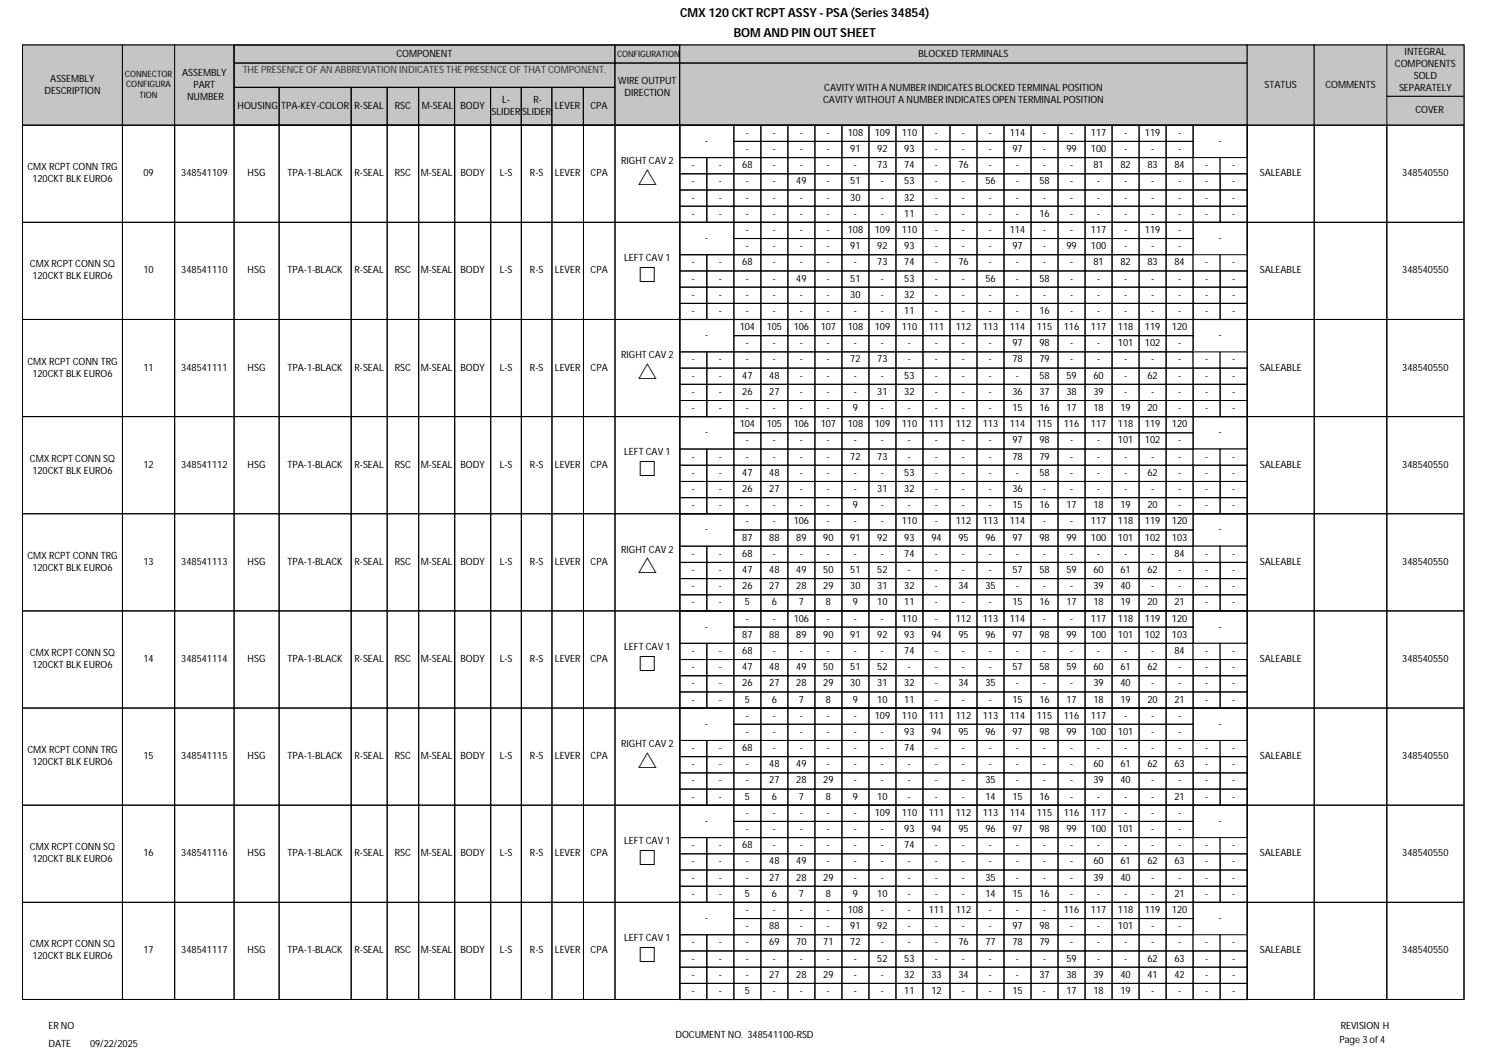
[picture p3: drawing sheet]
<svg xmlns="http://www.w3.org/2000/svg" width="420mm" height="297mm" viewBox="0 0 420 297" stroke-linecap="round" stroke-linejoin="round" font-family="sans-serif">
<defs><g id="words">
<g font-size="6.3">
<text x="179.8" y="52.1">△</text>
<text x="180.2" y="79.5">□</text>
<text x="179.8" y="106.9">△</text>
<text x="180.2" y="134.3">□</text>
<text x="179.8" y="161.7">△</text>
<text x="180.2" y="189.1">□</text>
<text x="179.8" y="216.5">△</text>
<text x="180.2" y="243.9">□</text>
<text x="180.2" y="271.3">□</text>
</g>
<g font-size="3.5">
<text x="191.9" y="4.7">CMX 120 CKT RCPT ASSY - PSA (Series 34854)</text>
<text x="207" y="10.4">BOM AND PIN OUT SHEET</text>
</g>
<g font-size="2.8">
<text x="111.8" y="15.9">COMPONENT</text>
<text x="259.1" y="15.9">BLOCKED TERMINALS</text>
<text x="396.2" y="15.6">INTEGRAL</text>
<text x="14.2" y="23">ASSEMBLY</text>
<text x="51.4" y="21.3">ASSEMBLY</text>
<text x="174.4" y="23.8">WIRE OUTPUT</text>
<text x="393.5" y="19">COMPONENTS</text>
<text x="398.8" y="22.3">SOLD</text>
<text x="12.5" y="26.4">DESCRIPTION</text>
<text x="52.8" y="28.1">NUMBER</text>
<text x="54.6" y="24.7">PART</text>
<text x="141.6" y="29">L-</text>
<text x="150.4" y="29">R-</text>
<text x="176.1" y="27.2">DIRECTION</text>
<text x="232.2" y="28.9">CAVITY WITHOUT A NUMBER INDICATES OPEN TERMINAL POSITION</text>
<text x="232.5" y="25.5">CAVITY WITH A NUMBER INDICATES BLOCKED TERMINAL POSITION</text>
<text x="356.7" y="24.7">STATUS</text>
<text x="373.9" y="24.7">COMMENTS</text>
<text x="394.6" y="25.7">SEPARATELY</text>
<text x="67" y="30.7">HOUSING</text>
<text x="79.3" y="30.7">TPA-KEY-COLOR</text>
<text x="100" y="30.7">R-SEAL</text>
<text x="111.4" y="30.7">RSC</text>
<text x="119" y="30.7">M-SEAL</text>
<text x="129.9" y="30.7">BODY</text>
<text x="138.6" y="32.4">SLIDER</text>
<text x="147.3" y="32.4">SLIDER</text>
<text x="156.5" y="30.7">LEVER</text>
<text x="166.6" y="30.7">CPA</text>
<text x="399.2" y="31.9">COVER</text>
<text x="198.9" y="40.6">-</text>
<text x="210.4" y="38.3">-</text>
<text x="218" y="38.3">-</text>
<text x="225.6" y="38.3">-</text>
<text x="233.2" y="38.3">-</text>
<text x="239.1" y="38.3">108</text>
<text x="246.7" y="38.3">109</text>
<text x="254.4" y="38.3">110</text>
<text x="263.7" y="38.3">-</text>
<text x="271.3" y="38.3">-</text>
<text x="279" y="38.3">-</text>
<text x="284.8" y="38.3">114</text>
<text x="294.2" y="38.3">-</text>
<text x="301.8" y="38.3">-</text>
<text x="307.7" y="38.3">117</text>
<text x="317.1" y="38.3">-</text>
<text x="322.9" y="38.3">119</text>
<text x="332.3" y="38.3">-</text>
<text x="343.7" y="40.6">-</text>
<text x="175.2" y="46.3">RIGHT CAV 2</text>
<text x="195.1" y="47.4">-</text>
<text x="202.8" y="47.4">-</text>
<text x="209.4" y="47.4">68</text>
<text x="210.4" y="42.9">-</text>
<text x="218" y="42.9">-</text>
<text x="218" y="47.4">-</text>
<text x="225.6" y="42.9">-</text>
<text x="225.6" y="47.4">-</text>
<text x="233.2" y="42.9">-</text>
<text x="233.2" y="47.4">-</text>
<text x="239.8" y="42.9">91</text>
<text x="240.9" y="47.4">-</text>
<text x="247.5" y="42.9">92</text>
<text x="247.5" y="47.4">73</text>
<text x="255.1" y="42.9">93</text>
<text x="255.1" y="47.4">74</text>
<text x="263.7" y="42.9">-</text>
<text x="263.7" y="47.4">-</text>
<text x="270.3" y="47.4">76</text>
<text x="271.3" y="42.9">-</text>
<text x="279" y="42.9">-</text>
<text x="279" y="47.4">-</text>
<text x="285.6" y="42.9">97</text>
<text x="286.6" y="47.4">-</text>
<text x="294.2" y="42.9">-</text>
<text x="294.2" y="47.4">-</text>
<text x="300.8" y="42.9">99</text>
<text x="301.8" y="47.4">-</text>
<text x="307.7" y="42.9">100</text>
<text x="308.4" y="47.4">81</text>
<text x="316" y="47.4">82</text>
<text x="317.1" y="42.9">-</text>
<text x="323.7" y="47.4">83</text>
<text x="324.7" y="42.9">-</text>
<text x="331.3" y="47.4">84</text>
<text x="332.3" y="42.9">-</text>
<text x="339.9" y="47.4">-</text>
<text x="347.5" y="47.4">-</text>
<text x="7.7" y="48">CMX RCPT CONN TRG</text>
<text x="9.1" y="51.4">120CKT BLK EURO6</text>
<text x="40.5" y="49.7">09</text>
<text x="51.1" y="49.7">348541109</text>
<text x="69.9" y="49.7">HSG</text>
<text x="81.1" y="49.7">TPA-1-BLACK</text>
<text x="100" y="49.7">R-SEAL</text>
<text x="111.4" y="49.7">RSC</text>
<text x="118.7" y="49.7">M-SEAL</text>
<text x="129.9" y="49.7">BODY</text>
<text x="140.9" y="49.7">L-S</text>
<text x="149.5" y="49.7">R-S</text>
<text x="156.5" y="49.7">LEVER</text>
<text x="166.6" y="49.7">CPA</text>
<text x="195.1" y="52">-</text>
<text x="202.8" y="52">-</text>
<text x="210.4" y="52">-</text>
<text x="218" y="52">-</text>
<text x="224.6" y="52">49</text>
<text x="233.2" y="52">-</text>
<text x="239.8" y="52">51</text>
<text x="248.5" y="52">-</text>
<text x="255.1" y="52">53</text>
<text x="263.7" y="52">-</text>
<text x="271.3" y="52">-</text>
<text x="277.9" y="52">56</text>
<text x="286.6" y="52">-</text>
<text x="293.2" y="52">58</text>
<text x="301.8" y="52">-</text>
<text x="309.4" y="52">-</text>
<text x="317.1" y="52">-</text>
<text x="324.7" y="52">-</text>
<text x="332.3" y="52">-</text>
<text x="339.9" y="52">-</text>
<text x="347.5" y="52">-</text>
<text x="355.3" y="49.7">SALEABLE</text>
<text x="395.6" y="49.7">348540550</text>
<text x="195.1" y="56.6">-</text>
<text x="202.8" y="56.6">-</text>
<text x="210.4" y="56.6">-</text>
<text x="218" y="56.6">-</text>
<text x="225.6" y="56.6">-</text>
<text x="233.2" y="56.6">-</text>
<text x="239.8" y="56.6">30</text>
<text x="248.5" y="56.6">-</text>
<text x="255.1" y="56.6">32</text>
<text x="263.7" y="56.6">-</text>
<text x="271.3" y="56.6">-</text>
<text x="279" y="56.6">-</text>
<text x="286.6" y="56.6">-</text>
<text x="294.2" y="56.6">-</text>
<text x="301.8" y="56.6">-</text>
<text x="309.4" y="56.6">-</text>
<text x="317.1" y="56.6">-</text>
<text x="324.7" y="56.6">-</text>
<text x="332.3" y="56.6">-</text>
<text x="339.9" y="56.6">-</text>
<text x="347.5" y="56.6">-</text>
<text x="195.1" y="61.2">-</text>
<text x="202.8" y="61.2">-</text>
<text x="210.4" y="61.2">-</text>
<text x="210.4" y="65.7">-</text>
<text x="218" y="61.2">-</text>
<text x="218" y="65.7">-</text>
<text x="225.6" y="61.2">-</text>
<text x="225.6" y="65.7">-</text>
<text x="233.2" y="61.2">-</text>
<text x="233.2" y="65.7">-</text>
<text x="239.1" y="65.7">108</text>
<text x="240.9" y="61.2">-</text>
<text x="246.7" y="65.7">109</text>
<text x="248.5" y="61.2">-</text>
<text x="254.4" y="65.7">110</text>
<text x="255.1" y="61.2">11</text>
<text x="263.7" y="61.2">-</text>
<text x="263.7" y="65.7">-</text>
<text x="271.3" y="61.2">-</text>
<text x="271.3" y="65.7">-</text>
<text x="279" y="61.2">-</text>
<text x="279" y="65.7">-</text>
<text x="284.8" y="65.7">114</text>
<text x="286.6" y="61.2">-</text>
<text x="293.2" y="61.2">16</text>
<text x="294.2" y="65.7">-</text>
<text x="301.8" y="61.2">-</text>
<text x="301.8" y="65.7">-</text>
<text x="307.7" y="65.7">117</text>
<text x="309.4" y="61.2">-</text>
<text x="317.1" y="61.2">-</text>
<text x="317.1" y="65.7">-</text>
<text x="322.9" y="65.7">119</text>
<text x="324.7" y="61.2">-</text>
<text x="332.3" y="61.2">-</text>
<text x="332.3" y="65.7">-</text>
<text x="339.9" y="61.2">-</text>
<text x="347.5" y="61.2">-</text>
<text x="198.9" y="68">-</text>
<text x="210.4" y="70.3">-</text>
<text x="218" y="70.3">-</text>
<text x="225.6" y="70.3">-</text>
<text x="233.2" y="70.3">-</text>
<text x="239.8" y="70.3">91</text>
<text x="247.5" y="70.3">92</text>
<text x="255.1" y="70.3">93</text>
<text x="263.7" y="70.3">-</text>
<text x="271.3" y="70.3">-</text>
<text x="279" y="70.3">-</text>
<text x="285.6" y="70.3">97</text>
<text x="294.2" y="70.3">-</text>
<text x="300.8" y="70.3">99</text>
<text x="307.7" y="70.3">100</text>
<text x="317.1" y="70.3">-</text>
<text x="324.7" y="70.3">-</text>
<text x="332.3" y="70.3">-</text>
<text x="343.7" y="68">-</text>
<text x="8.4" y="75.4">CMX RCPT CONN SQ</text>
<text x="40.5" y="77.1">10</text>
<text x="51.1" y="77.1">348541110</text>
<text x="69.9" y="77.1">HSG</text>
<text x="81.1" y="77.1">TPA-1-BLACK</text>
<text x="100" y="77.1">R-SEAL</text>
<text x="111.4" y="77.1">RSC</text>
<text x="118.7" y="77.1">M-SEAL</text>
<text x="129.9" y="77.1">BODY</text>
<text x="140.9" y="77.1">L-S</text>
<text x="149.5" y="77.1">R-S</text>
<text x="156.5" y="77.1">LEVER</text>
<text x="166.6" y="77.1">CPA</text>
<text x="176.1" y="73.7">LEFT CAV 1</text>
<text x="195.1" y="74.8">-</text>
<text x="202.8" y="74.8">-</text>
<text x="209.4" y="74.8">68</text>
<text x="218" y="74.8">-</text>
<text x="225.6" y="74.8">-</text>
<text x="233.2" y="74.8">-</text>
<text x="240.9" y="74.8">-</text>
<text x="247.5" y="74.8">73</text>
<text x="255.1" y="74.8">74</text>
<text x="263.7" y="74.8">-</text>
<text x="270.3" y="74.8">76</text>
<text x="279" y="74.8">-</text>
<text x="286.6" y="74.8">-</text>
<text x="294.2" y="74.8">-</text>
<text x="301.8" y="74.8">-</text>
<text x="308.4" y="74.8">81</text>
<text x="316" y="74.8">82</text>
<text x="323.7" y="74.8">83</text>
<text x="331.3" y="74.8">84</text>
<text x="339.9" y="74.8">-</text>
<text x="347.5" y="74.8">-</text>
<text x="355.3" y="77.1">SALEABLE</text>
<text x="395.6" y="77.1">348540550</text>
<text x="9.1" y="78.8">120CKT BLK EURO6</text>
<text x="195.1" y="79.4">-</text>
<text x="195.1" y="84">-</text>
<text x="202.8" y="79.4">-</text>
<text x="202.8" y="84">-</text>
<text x="210.4" y="79.4">-</text>
<text x="210.4" y="84">-</text>
<text x="218" y="79.4">-</text>
<text x="218" y="84">-</text>
<text x="224.6" y="79.4">49</text>
<text x="225.6" y="84">-</text>
<text x="233.2" y="79.4">-</text>
<text x="233.2" y="84">-</text>
<text x="239.8" y="79.4">51</text>
<text x="239.8" y="84">30</text>
<text x="248.5" y="79.4">-</text>
<text x="248.5" y="84">-</text>
<text x="255.1" y="79.4">53</text>
<text x="255.1" y="84">32</text>
<text x="263.7" y="79.4">-</text>
<text x="263.7" y="84">-</text>
<text x="271.3" y="79.4">-</text>
<text x="271.3" y="84">-</text>
<text x="277.9" y="79.4">56</text>
<text x="279" y="84">-</text>
<text x="286.6" y="79.4">-</text>
<text x="286.6" y="84">-</text>
<text x="293.2" y="79.4">58</text>
<text x="294.2" y="84">-</text>
<text x="301.8" y="79.4">-</text>
<text x="301.8" y="84">-</text>
<text x="309.4" y="79.4">-</text>
<text x="309.4" y="84">-</text>
<text x="317.1" y="79.4">-</text>
<text x="317.1" y="84">-</text>
<text x="324.7" y="79.4">-</text>
<text x="324.7" y="84">-</text>
<text x="332.3" y="79.4">-</text>
<text x="332.3" y="84">-</text>
<text x="339.9" y="79.4">-</text>
<text x="339.9" y="84">-</text>
<text x="347.5" y="79.4">-</text>
<text x="347.5" y="84">-</text>
<text x="195.1" y="88.6">-</text>
<text x="202.8" y="88.6">-</text>
<text x="210.4" y="88.6">-</text>
<text x="218" y="88.6">-</text>
<text x="225.6" y="88.6">-</text>
<text x="233.2" y="88.6">-</text>
<text x="240.9" y="88.6">-</text>
<text x="248.5" y="88.6">-</text>
<text x="255.1" y="88.6">11</text>
<text x="263.7" y="88.6">-</text>
<text x="271.3" y="88.6">-</text>
<text x="279" y="88.6">-</text>
<text x="286.6" y="88.6">-</text>
<text x="293.2" y="88.6">16</text>
<text x="301.8" y="88.6">-</text>
<text x="309.4" y="88.6">-</text>
<text x="317.1" y="88.6">-</text>
<text x="324.7" y="88.6">-</text>
<text x="332.3" y="88.6">-</text>
<text x="339.9" y="88.6">-</text>
<text x="347.5" y="88.6">-</text>
<text x="198.9" y="95.4">-</text>
<text x="208.6" y="93.1">104</text>
<text x="216.3" y="93.1">105</text>
<text x="223.9" y="93.1">106</text>
<text x="231.5" y="93.1">107</text>
<text x="239.1" y="93.1">108</text>
<text x="246.7" y="93.1">109</text>
<text x="254.4" y="93.1">110</text>
<text x="262" y="93.1">111</text>
<text x="269.6" y="93.1">112</text>
<text x="277.2" y="93.1">113</text>
<text x="284.8" y="93.1">114</text>
<text x="292.5" y="93.1">115</text>
<text x="300.1" y="93.1">116</text>
<text x="307.7" y="93.1">117</text>
<text x="315.3" y="93.1">118</text>
<text x="322.9" y="93.1">119</text>
<text x="330.6" y="93.1">120</text>
<text x="343.7" y="95.4">-</text>
<text x="175.2" y="101.1">RIGHT CAV 2</text>
<text x="210.4" y="97.7">-</text>
<text x="218" y="97.7">-</text>
<text x="225.6" y="97.7">-</text>
<text x="233.2" y="97.7">-</text>
<text x="240.9" y="97.7">-</text>
<text x="248.5" y="97.7">-</text>
<text x="256.1" y="97.7">-</text>
<text x="263.7" y="97.7">-</text>
<text x="271.3" y="97.7">-</text>
<text x="279" y="97.7">-</text>
<text x="285.6" y="97.7">97</text>
<text x="293.2" y="97.7">98</text>
<text x="301.8" y="97.7">-</text>
<text x="309.4" y="97.7">-</text>
<text x="315.3" y="97.7">101</text>
<text x="322.9" y="97.7">102</text>
<text x="332.3" y="97.7">-</text>
<text x="7.7" y="102.8">CMX RCPT CONN TRG</text>
<text x="9.1" y="106.2">120CKT BLK EURO6</text>
<text x="40.5" y="104.5">11</text>
<text x="51.1" y="104.5">348541111</text>
<text x="69.9" y="104.5">HSG</text>
<text x="81.1" y="104.5">TPA-1-BLACK</text>
<text x="100" y="104.5">R-SEAL</text>
<text x="111.4" y="104.5">RSC</text>
<text x="118.7" y="104.5">M-SEAL</text>
<text x="129.9" y="104.5">BODY</text>
<text x="140.9" y="104.5">L-S</text>
<text x="149.5" y="104.5">R-S</text>
<text x="156.5" y="104.5">LEVER</text>
<text x="166.6" y="104.5">CPA</text>
<text x="195.1" y="102.2">-</text>
<text x="195.1" y="106.8">-</text>
<text x="202.8" y="102.2">-</text>
<text x="202.8" y="106.8">-</text>
<text x="209.4" y="106.8">47</text>
<text x="210.4" y="102.2">-</text>
<text x="217" y="106.8">48</text>
<text x="218" y="102.2">-</text>
<text x="225.6" y="102.2">-</text>
<text x="225.6" y="106.8">-</text>
<text x="233.2" y="102.2">-</text>
<text x="233.2" y="106.8">-</text>
<text x="239.8" y="102.2">72</text>
<text x="240.9" y="106.8">-</text>
<text x="247.5" y="102.2">73</text>
<text x="248.5" y="106.8">-</text>
<text x="255.1" y="106.8">53</text>
<text x="256.1" y="102.2">-</text>
<text x="263.7" y="102.2">-</text>
<text x="263.7" y="106.8">-</text>
<text x="271.3" y="102.2">-</text>
<text x="271.3" y="106.8">-</text>
<text x="279" y="102.2">-</text>
<text x="279" y="106.8">-</text>
<text x="285.6" y="102.2">78</text>
<text x="286.6" y="106.8">-</text>
<text x="293.2" y="102.2">79</text>
<text x="293.2" y="106.8">58</text>
<text x="300.8" y="106.8">59</text>
<text x="301.8" y="102.2">-</text>
<text x="308.4" y="106.8">60</text>
<text x="309.4" y="102.2">-</text>
<text x="317.1" y="102.2">-</text>
<text x="317.1" y="106.8">-</text>
<text x="323.7" y="106.8">62</text>
<text x="324.7" y="102.2">-</text>
<text x="332.3" y="102.2">-</text>
<text x="332.3" y="106.8">-</text>
<text x="339.9" y="102.2">-</text>
<text x="339.9" y="106.8">-</text>
<text x="347.5" y="102.2">-</text>
<text x="347.5" y="106.8">-</text>
<text x="355.3" y="104.5">SALEABLE</text>
<text x="395.6" y="104.5">348540550</text>
<text x="195.1" y="111.4">-</text>
<text x="202.8" y="111.4">-</text>
<text x="209.4" y="111.4">26</text>
<text x="217" y="111.4">27</text>
<text x="225.6" y="111.4">-</text>
<text x="233.2" y="111.4">-</text>
<text x="240.9" y="111.4">-</text>
<text x="247.5" y="111.4">31</text>
<text x="255.1" y="111.4">32</text>
<text x="263.7" y="111.4">-</text>
<text x="271.3" y="111.4">-</text>
<text x="279" y="111.4">-</text>
<text x="285.6" y="111.4">36</text>
<text x="293.2" y="111.4">37</text>
<text x="300.8" y="111.4">38</text>
<text x="308.4" y="111.4">39</text>
<text x="317.1" y="111.4">-</text>
<text x="324.7" y="111.4">-</text>
<text x="332.3" y="111.4">-</text>
<text x="339.9" y="111.4">-</text>
<text x="347.5" y="111.4">-</text>
<text x="195.1" y="116">-</text>
<text x="202.8" y="116">-</text>
<text x="210.4" y="116">-</text>
<text x="218" y="116">-</text>
<text x="225.6" y="116">-</text>
<text x="233.2" y="116">-</text>
<text x="240.6" y="116">9</text>
<text x="248.5" y="116">-</text>
<text x="256.1" y="116">-</text>
<text x="263.7" y="116">-</text>
<text x="271.3" y="116">-</text>
<text x="279" y="116">-</text>
<text x="285.6" y="116">15</text>
<text x="293.2" y="116">16</text>
<text x="300.8" y="116">17</text>
<text x="308.4" y="116">18</text>
<text x="316" y="116">19</text>
<text x="323.7" y="116">20</text>
<text x="332.3" y="116">-</text>
<text x="339.9" y="116">-</text>
<text x="347.5" y="116">-</text>
<text x="198.9" y="122.8">-</text>
<text x="208.6" y="120.5">104</text>
<text x="210.4" y="125.1">-</text>
<text x="216.3" y="120.5">105</text>
<text x="218" y="125.1">-</text>
<text x="223.9" y="120.5">106</text>
<text x="225.6" y="125.1">-</text>
<text x="231.5" y="120.5">107</text>
<text x="233.2" y="125.1">-</text>
<text x="239.1" y="120.5">108</text>
<text x="240.9" y="125.1">-</text>
<text x="246.7" y="120.5">109</text>
<text x="248.5" y="125.1">-</text>
<text x="254.4" y="120.5">110</text>
<text x="256.1" y="125.1">-</text>
<text x="262" y="120.5">111</text>
<text x="263.7" y="125.1">-</text>
<text x="269.6" y="120.5">112</text>
<text x="271.3" y="125.1">-</text>
<text x="277.2" y="120.5">113</text>
<text x="279" y="125.1">-</text>
<text x="284.8" y="120.5">114</text>
<text x="285.6" y="125.1">97</text>
<text x="292.5" y="120.5">115</text>
<text x="293.2" y="125.1">98</text>
<text x="300.1" y="120.5">116</text>
<text x="301.8" y="125.1">-</text>
<text x="307.7" y="120.5">117</text>
<text x="309.4" y="125.1">-</text>
<text x="315.3" y="120.5">118</text>
<text x="315.3" y="125.1">101</text>
<text x="322.9" y="120.5">119</text>
<text x="322.9" y="125.1">102</text>
<text x="330.6" y="120.5">120</text>
<text x="332.3" y="125.1">-</text>
<text x="343.7" y="122.8">-</text>
<text x="8.4" y="130.2">CMX RCPT CONN SQ</text>
<text x="40.5" y="131.9">12</text>
<text x="51.1" y="131.9">348541112</text>
<text x="69.9" y="131.9">HSG</text>
<text x="81.1" y="131.9">TPA-1-BLACK</text>
<text x="100" y="131.9">R-SEAL</text>
<text x="111.4" y="131.9">RSC</text>
<text x="118.7" y="131.9">M-SEAL</text>
<text x="129.9" y="131.9">BODY</text>
<text x="140.9" y="131.9">L-S</text>
<text x="149.5" y="131.9">R-S</text>
<text x="156.5" y="131.9">LEVER</text>
<text x="166.6" y="131.9">CPA</text>
<text x="176.1" y="128.5">LEFT CAV 1</text>
<text x="195.1" y="129.6">-</text>
<text x="202.8" y="129.6">-</text>
<text x="210.4" y="129.6">-</text>
<text x="218" y="129.6">-</text>
<text x="225.6" y="129.6">-</text>
<text x="233.2" y="129.6">-</text>
<text x="239.8" y="129.6">72</text>
<text x="247.5" y="129.6">73</text>
<text x="256.1" y="129.6">-</text>
<text x="263.7" y="129.6">-</text>
<text x="271.3" y="129.6">-</text>
<text x="279" y="129.6">-</text>
<text x="285.6" y="129.6">78</text>
<text x="293.2" y="129.6">79</text>
<text x="301.8" y="129.6">-</text>
<text x="309.4" y="129.6">-</text>
<text x="317.1" y="129.6">-</text>
<text x="324.7" y="129.6">-</text>
<text x="332.3" y="129.6">-</text>
<text x="339.9" y="129.6">-</text>
<text x="347.5" y="129.6">-</text>
<text x="355.3" y="131.9">SALEABLE</text>
<text x="395.6" y="131.9">348540550</text>
<text x="9.1" y="133.6">120CKT BLK EURO6</text>
<text x="195.1" y="134.2">-</text>
<text x="202.8" y="134.2">-</text>
<text x="209.4" y="134.2">47</text>
<text x="217" y="134.2">48</text>
<text x="225.6" y="134.2">-</text>
<text x="233.2" y="134.2">-</text>
<text x="240.9" y="134.2">-</text>
<text x="248.5" y="134.2">-</text>
<text x="255.1" y="134.2">53</text>
<text x="263.7" y="134.2">-</text>
<text x="271.3" y="134.2">-</text>
<text x="279" y="134.2">-</text>
<text x="286.6" y="134.2">-</text>
<text x="293.2" y="134.2">58</text>
<text x="301.8" y="134.2">-</text>
<text x="309.4" y="134.2">-</text>
<text x="317.1" y="134.2">-</text>
<text x="323.7" y="134.2">62</text>
<text x="332.3" y="134.2">-</text>
<text x="339.9" y="134.2">-</text>
<text x="347.5" y="134.2">-</text>
<text x="195.1" y="138.8">-</text>
<text x="195.1" y="143.4">-</text>
<text x="202.8" y="143.4">-</text>
<text x="202.8" y="138.8">-</text>
<text x="209.4" y="138.8">26</text>
<text x="210.4" y="143.4">-</text>
<text x="217" y="138.8">27</text>
<text x="218" y="143.4">-</text>
<text x="225.6" y="143.4">-</text>
<text x="225.6" y="138.8">-</text>
<text x="233.2" y="143.4">-</text>
<text x="233.2" y="138.8">-</text>
<text x="240.6" y="143.4">9</text>
<text x="240.9" y="138.8">-</text>
<text x="247.5" y="138.8">31</text>
<text x="248.5" y="143.4">-</text>
<text x="255.1" y="138.8">32</text>
<text x="256.1" y="143.4">-</text>
<text x="263.7" y="143.4">-</text>
<text x="263.7" y="138.8">-</text>
<text x="271.3" y="143.4">-</text>
<text x="271.3" y="138.8">-</text>
<text x="279" y="143.4">-</text>
<text x="279" y="138.8">-</text>
<text x="285.6" y="143.4">15</text>
<text x="285.6" y="138.8">36</text>
<text x="293.2" y="143.4">16</text>
<text x="294.2" y="138.8">-</text>
<text x="300.8" y="143.4">17</text>
<text x="301.8" y="138.8">-</text>
<text x="308.4" y="143.4">18</text>
<text x="309.4" y="138.8">-</text>
<text x="316" y="143.4">19</text>
<text x="317.1" y="138.8">-</text>
<text x="323.7" y="143.4">20</text>
<text x="324.7" y="138.8">-</text>
<text x="332.3" y="143.4">-</text>
<text x="332.3" y="138.8">-</text>
<text x="339.9" y="143.4">-</text>
<text x="339.9" y="138.8">-</text>
<text x="347.5" y="143.4">-</text>
<text x="347.5" y="138.8">-</text>
<text x="210.4" y="147.9">-</text>
<text x="218" y="147.9">-</text>
<text x="223.9" y="147.9">106</text>
<text x="233.2" y="147.9">-</text>
<text x="240.9" y="147.9">-</text>
<text x="248.5" y="147.9">-</text>
<text x="254.4" y="147.9">110</text>
<text x="263.7" y="147.9">-</text>
<text x="269.6" y="147.9">112</text>
<text x="277.2" y="147.9">113</text>
<text x="284.8" y="147.9">114</text>
<text x="294.2" y="147.9">-</text>
<text x="301.8" y="147.9">-</text>
<text x="307.7" y="147.9">117</text>
<text x="315.3" y="147.9">118</text>
<text x="322.9" y="147.9">119</text>
<text x="330.6" y="147.9">120</text>
<text x="175.2" y="155.9">RIGHT CAV 2</text>
<text x="198.9" y="150.2">-</text>
<text x="209.4" y="152.5">87</text>
<text x="217" y="152.5">88</text>
<text x="224.6" y="152.5">89</text>
<text x="232.2" y="152.5">90</text>
<text x="239.8" y="152.5">91</text>
<text x="247.5" y="152.5">92</text>
<text x="255.1" y="152.5">93</text>
<text x="262.7" y="152.5">94</text>
<text x="270.3" y="152.5">95</text>
<text x="277.9" y="152.5">96</text>
<text x="285.6" y="152.5">97</text>
<text x="293.2" y="152.5">98</text>
<text x="300.8" y="152.5">99</text>
<text x="307.7" y="152.5">100</text>
<text x="315.3" y="152.5">101</text>
<text x="322.9" y="152.5">102</text>
<text x="330.6" y="152.5">103</text>
<text x="343.7" y="150.2">-</text>
<text x="7.7" y="157.6">CMX RCPT CONN TRG</text>
<text x="9.1" y="161">120CKT BLK EURO6</text>
<text x="40.5" y="159.3">13</text>
<text x="51.1" y="159.3">348541113</text>
<text x="69.9" y="159.3">HSG</text>
<text x="81.1" y="159.3">TPA-1-BLACK</text>
<text x="100" y="159.3">R-SEAL</text>
<text x="111.4" y="159.3">RSC</text>
<text x="118.7" y="159.3">M-SEAL</text>
<text x="129.9" y="159.3">BODY</text>
<text x="140.9" y="159.3">L-S</text>
<text x="149.5" y="159.3">R-S</text>
<text x="156.5" y="159.3">LEVER</text>
<text x="166.6" y="159.3">CPA</text>
<text x="195.1" y="157">-</text>
<text x="195.1" y="161.6">-</text>
<text x="202.8" y="157">-</text>
<text x="202.8" y="161.6">-</text>
<text x="209.4" y="157">68</text>
<text x="209.4" y="161.6">47</text>
<text x="217" y="161.6">48</text>
<text x="218" y="157">-</text>
<text x="224.6" y="161.6">49</text>
<text x="225.6" y="157">-</text>
<text x="232.2" y="161.6">50</text>
<text x="233.2" y="157">-</text>
<text x="239.8" y="161.6">51</text>
<text x="240.9" y="157">-</text>
<text x="247.5" y="161.6">52</text>
<text x="248.5" y="157">-</text>
<text x="255.1" y="157">74</text>
<text x="256.1" y="161.6">-</text>
<text x="263.7" y="157">-</text>
<text x="263.7" y="161.6">-</text>
<text x="271.3" y="157">-</text>
<text x="271.3" y="161.6">-</text>
<text x="279" y="157">-</text>
<text x="279" y="161.6">-</text>
<text x="285.6" y="161.6">57</text>
<text x="286.6" y="157">-</text>
<text x="293.2" y="161.6">58</text>
<text x="294.2" y="157">-</text>
<text x="300.8" y="161.6">59</text>
<text x="301.8" y="157">-</text>
<text x="308.4" y="161.6">60</text>
<text x="309.4" y="157">-</text>
<text x="316" y="161.6">61</text>
<text x="317.1" y="157">-</text>
<text x="323.7" y="161.6">62</text>
<text x="324.7" y="157">-</text>
<text x="331.3" y="157">84</text>
<text x="332.3" y="161.6">-</text>
<text x="339.9" y="157">-</text>
<text x="339.9" y="161.6">-</text>
<text x="347.5" y="157">-</text>
<text x="347.5" y="161.6">-</text>
<text x="355.3" y="159.3">SALEABLE</text>
<text x="395.6" y="159.3">348540550</text>
<text x="195.1" y="166.2">-</text>
<text x="202.8" y="166.2">-</text>
<text x="209.4" y="166.2">26</text>
<text x="217" y="166.2">27</text>
<text x="224.6" y="166.2">28</text>
<text x="232.2" y="166.2">29</text>
<text x="239.8" y="166.2">30</text>
<text x="247.5" y="166.2">31</text>
<text x="255.1" y="166.2">32</text>
<text x="263.7" y="166.2">-</text>
<text x="270.3" y="166.2">34</text>
<text x="277.9" y="166.2">35</text>
<text x="286.6" y="166.2">-</text>
<text x="294.2" y="166.2">-</text>
<text x="301.8" y="166.2">-</text>
<text x="308.4" y="166.2">39</text>
<text x="316" y="166.2">40</text>
<text x="324.7" y="166.2">-</text>
<text x="332.3" y="166.2">-</text>
<text x="339.9" y="166.2">-</text>
<text x="347.5" y="166.2">-</text>
<text x="195.1" y="170.8">-</text>
<text x="202.8" y="170.8">-</text>
<text x="210.1" y="170.8">5</text>
<text x="217.7" y="170.8">6</text>
<text x="225.3" y="170.8">7</text>
<text x="232.9" y="170.8">8</text>
<text x="240.6" y="170.8">9</text>
<text x="247.5" y="170.8">10</text>
<text x="255.1" y="170.8">11</text>
<text x="263.7" y="170.8">-</text>
<text x="271.3" y="170.8">-</text>
<text x="279" y="170.8">-</text>
<text x="285.6" y="170.8">15</text>
<text x="293.2" y="170.8">16</text>
<text x="300.8" y="170.8">17</text>
<text x="308.4" y="170.8">18</text>
<text x="316" y="170.8">19</text>
<text x="323.7" y="170.8">20</text>
<text x="331.3" y="170.8">21</text>
<text x="339.9" y="170.8">-</text>
<text x="347.5" y="170.8">-</text>
<text x="198.9" y="177.6">-</text>
<text x="209.4" y="179.9">87</text>
<text x="210.4" y="175.3">-</text>
<text x="217" y="179.9">88</text>
<text x="218" y="175.3">-</text>
<text x="223.9" y="175.3">106</text>
<text x="224.6" y="179.9">89</text>
<text x="232.2" y="179.9">90</text>
<text x="233.2" y="175.3">-</text>
<text x="239.8" y="179.9">91</text>
<text x="240.9" y="175.3">-</text>
<text x="247.5" y="179.9">92</text>
<text x="248.5" y="175.3">-</text>
<text x="254.4" y="175.3">110</text>
<text x="255.1" y="179.9">93</text>
<text x="262.7" y="179.9">94</text>
<text x="263.7" y="175.3">-</text>
<text x="269.6" y="175.3">112</text>
<text x="270.3" y="179.9">95</text>
<text x="277.2" y="175.3">113</text>
<text x="277.9" y="179.9">96</text>
<text x="284.8" y="175.3">114</text>
<text x="285.6" y="179.9">97</text>
<text x="293.2" y="179.9">98</text>
<text x="294.2" y="175.3">-</text>
<text x="300.8" y="179.9">99</text>
<text x="301.8" y="175.3">-</text>
<text x="307.7" y="175.3">117</text>
<text x="307.7" y="179.9">100</text>
<text x="315.3" y="175.3">118</text>
<text x="315.3" y="179.9">101</text>
<text x="322.9" y="175.3">119</text>
<text x="322.9" y="179.9">102</text>
<text x="330.6" y="175.3">120</text>
<text x="330.6" y="179.9">103</text>
<text x="343.7" y="177.6">-</text>
<text x="8.4" y="185">CMX RCPT CONN SQ</text>
<text x="176.1" y="183.3">LEFT CAV 1</text>
<text x="195.1" y="184.4">-</text>
<text x="202.8" y="184.4">-</text>
<text x="209.4" y="184.4">68</text>
<text x="218" y="184.4">-</text>
<text x="225.6" y="184.4">-</text>
<text x="233.2" y="184.4">-</text>
<text x="240.9" y="184.4">-</text>
<text x="248.5" y="184.4">-</text>
<text x="255.1" y="184.4">74</text>
<text x="263.7" y="184.4">-</text>
<text x="271.3" y="184.4">-</text>
<text x="279" y="184.4">-</text>
<text x="286.6" y="184.4">-</text>
<text x="294.2" y="184.4">-</text>
<text x="301.8" y="184.4">-</text>
<text x="309.4" y="184.4">-</text>
<text x="317.1" y="184.4">-</text>
<text x="324.7" y="184.4">-</text>
<text x="331.3" y="184.4">84</text>
<text x="339.9" y="184.4">-</text>
<text x="347.5" y="184.4">-</text>
<text x="9.1" y="188.4">120CKT BLK EURO6</text>
<text x="40.5" y="186.7">14</text>
<text x="51.1" y="186.7">348541114</text>
<text x="69.9" y="186.7">HSG</text>
<text x="81.1" y="186.7">TPA-1-BLACK</text>
<text x="100" y="186.7">R-SEAL</text>
<text x="111.4" y="186.7">RSC</text>
<text x="118.7" y="186.7">M-SEAL</text>
<text x="129.9" y="186.7">BODY</text>
<text x="140.9" y="186.7">L-S</text>
<text x="149.5" y="186.7">R-S</text>
<text x="156.5" y="186.7">LEVER</text>
<text x="166.6" y="186.7">CPA</text>
<text x="195.1" y="189">-</text>
<text x="202.8" y="189">-</text>
<text x="209.4" y="189">47</text>
<text x="217" y="189">48</text>
<text x="224.6" y="189">49</text>
<text x="232.2" y="189">50</text>
<text x="239.8" y="189">51</text>
<text x="247.5" y="189">52</text>
<text x="256.1" y="189">-</text>
<text x="263.7" y="189">-</text>
<text x="271.3" y="189">-</text>
<text x="279" y="189">-</text>
<text x="285.6" y="189">57</text>
<text x="293.2" y="189">58</text>
<text x="300.8" y="189">59</text>
<text x="308.4" y="189">60</text>
<text x="316" y="189">61</text>
<text x="323.7" y="189">62</text>
<text x="332.3" y="189">-</text>
<text x="339.9" y="189">-</text>
<text x="347.5" y="189">-</text>
<text x="355.3" y="186.7">SALEABLE</text>
<text x="395.6" y="186.7">348540550</text>
<text x="195.1" y="193.6">-</text>
<text x="202.8" y="193.6">-</text>
<text x="209.4" y="193.6">26</text>
<text x="217" y="193.6">27</text>
<text x="224.6" y="193.6">28</text>
<text x="232.2" y="193.6">29</text>
<text x="239.8" y="193.6">30</text>
<text x="247.5" y="193.6">31</text>
<text x="255.1" y="193.6">32</text>
<text x="263.7" y="193.6">-</text>
<text x="270.3" y="193.6">34</text>
<text x="277.9" y="193.6">35</text>
<text x="286.6" y="193.6">-</text>
<text x="294.2" y="193.6">-</text>
<text x="301.8" y="193.6">-</text>
<text x="308.4" y="193.6">39</text>
<text x="316" y="193.6">40</text>
<text x="324.7" y="193.6">-</text>
<text x="332.3" y="193.6">-</text>
<text x="339.9" y="193.6">-</text>
<text x="347.5" y="193.6">-</text>
<text x="195.1" y="198.2">-</text>
<text x="202.8" y="198.2">-</text>
<text x="210.1" y="198.2">5</text>
<text x="210.4" y="202.7">-</text>
<text x="217.7" y="198.2">6</text>
<text x="218" y="202.7">-</text>
<text x="225.3" y="198.2">7</text>
<text x="225.6" y="202.7">-</text>
<text x="232.9" y="198.2">8</text>
<text x="233.2" y="202.7">-</text>
<text x="240.6" y="198.2">9</text>
<text x="240.9" y="202.7">-</text>
<text x="246.7" y="202.7">109</text>
<text x="247.5" y="198.2">10</text>
<text x="254.4" y="202.7">110</text>
<text x="255.1" y="198.2">11</text>
<text x="262" y="202.7">111</text>
<text x="263.7" y="198.2">-</text>
<text x="269.6" y="202.7">112</text>
<text x="271.3" y="198.2">-</text>
<text x="277.2" y="202.7">113</text>
<text x="279" y="198.2">-</text>
<text x="284.8" y="202.7">114</text>
<text x="285.6" y="198.2">15</text>
<text x="292.5" y="202.7">115</text>
<text x="293.2" y="198.2">16</text>
<text x="300.1" y="202.7">116</text>
<text x="300.8" y="198.2">17</text>
<text x="307.7" y="202.7">117</text>
<text x="308.4" y="198.2">18</text>
<text x="316" y="198.2">19</text>
<text x="317.1" y="202.7">-</text>
<text x="323.7" y="198.2">20</text>
<text x="324.7" y="202.7">-</text>
<text x="331.3" y="198.2">21</text>
<text x="332.3" y="202.7">-</text>
<text x="339.9" y="198.2">-</text>
<text x="347.5" y="198.2">-</text>
<text x="198.9" y="205">-</text>
<text x="210.4" y="207.3">-</text>
<text x="218" y="207.3">-</text>
<text x="225.6" y="207.3">-</text>
<text x="233.2" y="207.3">-</text>
<text x="240.9" y="207.3">-</text>
<text x="248.5" y="207.3">-</text>
<text x="255.1" y="207.3">93</text>
<text x="262.7" y="207.3">94</text>
<text x="270.3" y="207.3">95</text>
<text x="277.9" y="207.3">96</text>
<text x="285.6" y="207.3">97</text>
<text x="293.2" y="207.3">98</text>
<text x="300.8" y="207.3">99</text>
<text x="307.7" y="207.3">100</text>
<text x="315.3" y="207.3">101</text>
<text x="324.7" y="207.3">-</text>
<text x="332.3" y="207.3">-</text>
<text x="343.7" y="205">-</text>
<text x="7.7" y="212.4">CMX RCPT CONN TRG</text>
<text x="9.1" y="215.8">120CKT BLK EURO6</text>
<text x="40.5" y="214.1">15</text>
<text x="51.1" y="214.1">348541115</text>
<text x="69.9" y="214.1">HSG</text>
<text x="81.1" y="214.1">TPA-1-BLACK</text>
<text x="100" y="214.1">R-SEAL</text>
<text x="111.4" y="214.1">RSC</text>
<text x="118.7" y="214.1">M-SEAL</text>
<text x="129.9" y="214.1">BODY</text>
<text x="140.9" y="214.1">L-S</text>
<text x="149.5" y="214.1">R-S</text>
<text x="156.5" y="214.1">LEVER</text>
<text x="166.6" y="214.1">CPA</text>
<text x="175.2" y="210.7">RIGHT CAV 2</text>
<text x="195.1" y="211.8">-</text>
<text x="202.8" y="211.8">-</text>
<text x="209.4" y="211.8">68</text>
<text x="218" y="211.8">-</text>
<text x="225.6" y="211.8">-</text>
<text x="233.2" y="211.8">-</text>
<text x="240.9" y="211.8">-</text>
<text x="248.5" y="211.8">-</text>
<text x="255.1" y="211.8">74</text>
<text x="263.7" y="211.8">-</text>
<text x="271.3" y="211.8">-</text>
<text x="279" y="211.8">-</text>
<text x="286.6" y="211.8">-</text>
<text x="294.2" y="211.8">-</text>
<text x="301.8" y="211.8">-</text>
<text x="309.4" y="211.8">-</text>
<text x="317.1" y="211.8">-</text>
<text x="324.7" y="211.8">-</text>
<text x="332.3" y="211.8">-</text>
<text x="339.9" y="211.8">-</text>
<text x="347.5" y="211.8">-</text>
<text x="355.3" y="214.1">SALEABLE</text>
<text x="395.6" y="214.1">348540550</text>
<text x="195.1" y="216.4">-</text>
<text x="195.1" y="221">-</text>
<text x="202.8" y="216.4">-</text>
<text x="202.8" y="221">-</text>
<text x="210.4" y="216.4">-</text>
<text x="210.4" y="221">-</text>
<text x="217" y="216.4">48</text>
<text x="217" y="221">27</text>
<text x="224.6" y="216.4">49</text>
<text x="224.6" y="221">28</text>
<text x="232.2" y="221">29</text>
<text x="233.2" y="216.4">-</text>
<text x="240.9" y="216.4">-</text>
<text x="240.9" y="221">-</text>
<text x="248.5" y="216.4">-</text>
<text x="248.5" y="221">-</text>
<text x="256.1" y="216.4">-</text>
<text x="256.1" y="221">-</text>
<text x="263.7" y="216.4">-</text>
<text x="263.7" y="221">-</text>
<text x="271.3" y="216.4">-</text>
<text x="271.3" y="221">-</text>
<text x="277.9" y="221">35</text>
<text x="279" y="216.4">-</text>
<text x="286.6" y="216.4">-</text>
<text x="286.6" y="221">-</text>
<text x="294.2" y="216.4">-</text>
<text x="294.2" y="221">-</text>
<text x="301.8" y="216.4">-</text>
<text x="301.8" y="221">-</text>
<text x="308.4" y="216.4">60</text>
<text x="308.4" y="221">39</text>
<text x="316" y="216.4">61</text>
<text x="316" y="221">40</text>
<text x="323.7" y="216.4">62</text>
<text x="324.7" y="221">-</text>
<text x="331.3" y="216.4">63</text>
<text x="332.3" y="221">-</text>
<text x="339.9" y="216.4">-</text>
<text x="339.9" y="221">-</text>
<text x="347.5" y="216.4">-</text>
<text x="347.5" y="221">-</text>
<text x="195.1" y="225.6">-</text>
<text x="202.8" y="225.6">-</text>
<text x="210.1" y="225.6">5</text>
<text x="217.7" y="225.6">6</text>
<text x="225.3" y="225.6">7</text>
<text x="232.9" y="225.6">8</text>
<text x="240.6" y="225.6">9</text>
<text x="247.5" y="225.6">10</text>
<text x="256.1" y="225.6">-</text>
<text x="263.7" y="225.6">-</text>
<text x="271.3" y="225.6">-</text>
<text x="277.9" y="225.6">14</text>
<text x="285.6" y="225.6">15</text>
<text x="293.2" y="225.6">16</text>
<text x="301.8" y="225.6">-</text>
<text x="309.4" y="225.6">-</text>
<text x="317.1" y="225.6">-</text>
<text x="324.7" y="225.6">-</text>
<text x="331.3" y="225.6">21</text>
<text x="339.9" y="225.6">-</text>
<text x="347.5" y="225.6">-</text>
<text x="198.9" y="232.4">-</text>
<text x="210.4" y="230.1">-</text>
<text x="218" y="230.1">-</text>
<text x="225.6" y="230.1">-</text>
<text x="233.2" y="230.1">-</text>
<text x="240.9" y="230.1">-</text>
<text x="246.7" y="230.1">109</text>
<text x="254.4" y="230.1">110</text>
<text x="262" y="230.1">111</text>
<text x="269.6" y="230.1">112</text>
<text x="277.2" y="230.1">113</text>
<text x="284.8" y="230.1">114</text>
<text x="292.5" y="230.1">115</text>
<text x="300.1" y="230.1">116</text>
<text x="307.7" y="230.1">117</text>
<text x="317.1" y="230.1">-</text>
<text x="324.7" y="230.1">-</text>
<text x="332.3" y="230.1">-</text>
<text x="343.7" y="232.4">-</text>
<text x="8.4" y="239.8">CMX RCPT CONN SQ</text>
<text x="176.1" y="238.1">LEFT CAV 1</text>
<text x="195.1" y="239.2">-</text>
<text x="202.8" y="239.2">-</text>
<text x="209.4" y="239.2">68</text>
<text x="210.4" y="234.7">-</text>
<text x="218" y="234.7">-</text>
<text x="218" y="239.2">-</text>
<text x="225.6" y="234.7">-</text>
<text x="225.6" y="239.2">-</text>
<text x="233.2" y="234.7">-</text>
<text x="233.2" y="239.2">-</text>
<text x="240.9" y="234.7">-</text>
<text x="240.9" y="239.2">-</text>
<text x="248.5" y="234.7">-</text>
<text x="248.5" y="239.2">-</text>
<text x="255.1" y="234.7">93</text>
<text x="255.1" y="239.2">74</text>
<text x="262.7" y="234.7">94</text>
<text x="263.7" y="239.2">-</text>
<text x="270.3" y="234.7">95</text>
<text x="271.3" y="239.2">-</text>
<text x="277.9" y="234.7">96</text>
<text x="279" y="239.2">-</text>
<text x="285.6" y="234.7">97</text>
<text x="286.6" y="239.2">-</text>
<text x="293.2" y="234.7">98</text>
<text x="294.2" y="239.2">-</text>
<text x="300.8" y="234.7">99</text>
<text x="301.8" y="239.2">-</text>
<text x="307.7" y="234.7">100</text>
<text x="309.4" y="239.2">-</text>
<text x="315.3" y="234.7">101</text>
<text x="317.1" y="239.2">-</text>
<text x="324.7" y="234.7">-</text>
<text x="324.7" y="239.2">-</text>
<text x="332.3" y="234.7">-</text>
<text x="332.3" y="239.2">-</text>
<text x="339.9" y="239.2">-</text>
<text x="347.5" y="239.2">-</text>
<text x="9.1" y="243.2">120CKT BLK EURO6</text>
<text x="40.5" y="241.5">16</text>
<text x="51.1" y="241.5">348541116</text>
<text x="69.9" y="241.5">HSG</text>
<text x="81.1" y="241.5">TPA-1-BLACK</text>
<text x="100" y="241.5">R-SEAL</text>
<text x="111.4" y="241.5">RSC</text>
<text x="118.7" y="241.5">M-SEAL</text>
<text x="129.9" y="241.5">BODY</text>
<text x="140.9" y="241.5">L-S</text>
<text x="149.5" y="241.5">R-S</text>
<text x="156.5" y="241.5">LEVER</text>
<text x="166.6" y="241.5">CPA</text>
<text x="195.1" y="243.8">-</text>
<text x="202.8" y="243.8">-</text>
<text x="210.4" y="243.8">-</text>
<text x="217" y="243.8">48</text>
<text x="224.6" y="243.8">49</text>
<text x="233.2" y="243.8">-</text>
<text x="240.9" y="243.8">-</text>
<text x="248.5" y="243.8">-</text>
<text x="256.1" y="243.8">-</text>
<text x="263.7" y="243.8">-</text>
<text x="271.3" y="243.8">-</text>
<text x="279" y="243.8">-</text>
<text x="286.6" y="243.8">-</text>
<text x="294.2" y="243.8">-</text>
<text x="301.8" y="243.8">-</text>
<text x="308.4" y="243.8">60</text>
<text x="316" y="243.8">61</text>
<text x="323.7" y="243.8">62</text>
<text x="331.3" y="243.8">63</text>
<text x="339.9" y="243.8">-</text>
<text x="347.5" y="243.8">-</text>
<text x="355.3" y="241.5">SALEABLE</text>
<text x="395.6" y="241.5">348540550</text>
<text x="195.1" y="248.4">-</text>
<text x="202.8" y="248.4">-</text>
<text x="210.4" y="248.4">-</text>
<text x="217" y="248.4">27</text>
<text x="224.6" y="248.4">28</text>
<text x="232.2" y="248.4">29</text>
<text x="240.9" y="248.4">-</text>
<text x="248.5" y="248.4">-</text>
<text x="256.1" y="248.4">-</text>
<text x="263.7" y="248.4">-</text>
<text x="271.3" y="248.4">-</text>
<text x="277.9" y="248.4">35</text>
<text x="286.6" y="248.4">-</text>
<text x="294.2" y="248.4">-</text>
<text x="301.8" y="248.4">-</text>
<text x="308.4" y="248.4">39</text>
<text x="316" y="248.4">40</text>
<text x="324.7" y="248.4">-</text>
<text x="332.3" y="248.4">-</text>
<text x="339.9" y="248.4">-</text>
<text x="347.5" y="248.4">-</text>
<text x="195.1" y="253">-</text>
<text x="202.8" y="253">-</text>
<text x="210.1" y="253">5</text>
<text x="210.4" y="257.5">-</text>
<text x="217.7" y="253">6</text>
<text x="218" y="257.5">-</text>
<text x="225.3" y="253">7</text>
<text x="225.6" y="257.5">-</text>
<text x="232.9" y="253">8</text>
<text x="233.2" y="257.5">-</text>
<text x="239.1" y="257.5">108</text>
<text x="240.6" y="253">9</text>
<text x="247.5" y="253">10</text>
<text x="248.5" y="257.5">-</text>
<text x="256.1" y="253">-</text>
<text x="256.1" y="257.5">-</text>
<text x="262" y="257.5">111</text>
<text x="263.7" y="253">-</text>
<text x="269.6" y="257.5">112</text>
<text x="271.3" y="253">-</text>
<text x="277.9" y="253">14</text>
<text x="279" y="257.5">-</text>
<text x="285.6" y="253">15</text>
<text x="286.6" y="257.5">-</text>
<text x="293.2" y="253">16</text>
<text x="294.2" y="257.5">-</text>
<text x="300.1" y="257.5">116</text>
<text x="301.8" y="253">-</text>
<text x="307.7" y="257.5">117</text>
<text x="309.4" y="253">-</text>
<text x="315.3" y="257.5">118</text>
<text x="317.1" y="253">-</text>
<text x="322.9" y="257.5">119</text>
<text x="324.7" y="253">-</text>
<text x="330.6" y="257.5">120</text>
<text x="331.3" y="253">21</text>
<text x="339.9" y="253">-</text>
<text x="347.5" y="253">-</text>
<text x="198.9" y="259.8">-</text>
<text x="210.4" y="262.1">-</text>
<text x="217" y="262.1">88</text>
<text x="225.6" y="262.1">-</text>
<text x="233.2" y="262.1">-</text>
<text x="239.8" y="262.1">91</text>
<text x="247.5" y="262.1">92</text>
<text x="256.1" y="262.1">-</text>
<text x="263.7" y="262.1">-</text>
<text x="271.3" y="262.1">-</text>
<text x="279" y="262.1">-</text>
<text x="285.6" y="262.1">97</text>
<text x="293.2" y="262.1">98</text>
<text x="301.8" y="262.1">-</text>
<text x="309.4" y="262.1">-</text>
<text x="315.3" y="262.1">101</text>
<text x="324.7" y="262.1">-</text>
<text x="332.3" y="262.1">-</text>
<text x="343.7" y="259.8">-</text>
<text x="8.4" y="267.2">CMX RCPT CONN SQ</text>
<text x="40.5" y="268.9">17</text>
<text x="51.1" y="268.9">348541117</text>
<text x="69.9" y="268.9">HSG</text>
<text x="81.1" y="268.9">TPA-1-BLACK</text>
<text x="100" y="268.9">R-SEAL</text>
<text x="111.4" y="268.9">RSC</text>
<text x="118.7" y="268.9">M-SEAL</text>
<text x="129.9" y="268.9">BODY</text>
<text x="140.9" y="268.9">L-S</text>
<text x="149.5" y="268.9">R-S</text>
<text x="156.5" y="268.9">LEVER</text>
<text x="166.6" y="268.9">CPA</text>
<text x="176.1" y="265.5">LEFT CAV 1</text>
<text x="195.1" y="266.6">-</text>
<text x="202.8" y="266.6">-</text>
<text x="210.4" y="266.6">-</text>
<text x="217" y="266.6">69</text>
<text x="224.6" y="266.6">70</text>
<text x="232.2" y="266.6">71</text>
<text x="239.8" y="266.6">72</text>
<text x="248.5" y="266.6">-</text>
<text x="256.1" y="266.6">-</text>
<text x="263.7" y="266.6">-</text>
<text x="270.3" y="266.6">76</text>
<text x="277.9" y="266.6">77</text>
<text x="285.6" y="266.6">78</text>
<text x="293.2" y="266.6">79</text>
<text x="301.8" y="266.6">-</text>
<text x="309.4" y="266.6">-</text>
<text x="317.1" y="266.6">-</text>
<text x="324.7" y="266.6">-</text>
<text x="332.3" y="266.6">-</text>
<text x="339.9" y="266.6">-</text>
<text x="347.5" y="266.6">-</text>
<text x="355.3" y="268.9">SALEABLE</text>
<text x="395.6" y="268.9">348540550</text>
<text x="9.1" y="270.6">120CKT BLK EURO6</text>
<text x="195.1" y="271.2">-</text>
<text x="195.1" y="275.8">-</text>
<text x="202.8" y="271.2">-</text>
<text x="202.8" y="275.8">-</text>
<text x="210.4" y="271.2">-</text>
<text x="210.4" y="275.8">-</text>
<text x="217" y="275.8">27</text>
<text x="218" y="271.2">-</text>
<text x="224.6" y="275.8">28</text>
<text x="225.6" y="271.2">-</text>
<text x="232.2" y="275.8">29</text>
<text x="233.2" y="271.2">-</text>
<text x="240.9" y="271.2">-</text>
<text x="240.9" y="275.8">-</text>
<text x="247.5" y="271.2">52</text>
<text x="248.5" y="275.8">-</text>
<text x="255.1" y="271.2">53</text>
<text x="255.1" y="275.8">32</text>
<text x="262.7" y="275.8">33</text>
<text x="263.7" y="271.2">-</text>
<text x="270.3" y="275.8">34</text>
<text x="271.3" y="271.2">-</text>
<text x="279" y="271.2">-</text>
<text x="279" y="275.8">-</text>
<text x="286.6" y="271.2">-</text>
<text x="286.6" y="275.8">-</text>
<text x="293.2" y="275.8">37</text>
<text x="294.2" y="271.2">-</text>
<text x="300.8" y="271.2">59</text>
<text x="300.8" y="275.8">38</text>
<text x="308.4" y="275.8">39</text>
<text x="309.4" y="271.2">-</text>
<text x="316" y="275.8">40</text>
<text x="317.1" y="271.2">-</text>
<text x="323.7" y="271.2">62</text>
<text x="323.7" y="275.8">41</text>
<text x="331.3" y="271.2">63</text>
<text x="331.3" y="275.8">42</text>
<text x="339.9" y="271.2">-</text>
<text x="339.9" y="275.8">-</text>
<text x="347.5" y="271.2">-</text>
<text x="347.5" y="275.8">-</text>
<text x="195.1" y="280.4">-</text>
<text x="202.8" y="280.4">-</text>
<text x="210.1" y="280.4">5</text>
<text x="218" y="280.4">-</text>
<text x="225.6" y="280.4">-</text>
<text x="233.2" y="280.4">-</text>
<text x="240.9" y="280.4">-</text>
<text x="248.5" y="280.4">-</text>
<text x="255.1" y="280.4">11</text>
<text x="262.7" y="280.4">12</text>
<text x="271.3" y="280.4">-</text>
<text x="279" y="280.4">-</text>
<text x="285.6" y="280.4">15</text>
<text x="294.2" y="280.4">-</text>
<text x="300.8" y="280.4">17</text>
<text x="308.4" y="280.4">18</text>
<text x="316" y="280.4">19</text>
<text x="324.7" y="280.4">-</text>
<text x="332.3" y="280.4">-</text>
<text x="339.9" y="280.4">-</text>
<text x="347.5" y="280.4">-</text>
<text x="13.7" y="290.3">ER NO</text>
<text x="190.5" y="292.8">DOCUMENT NO. 348541100-RSD</text>
<text x="378.2" y="290.3">REVISION H</text>
<text x="13.7" y="295.3">DATE</text>
<text x="25.4" y="295.3">09/22/2025</text>
<text x="377.8" y="294.2">Page 3 of 4</text>
</g>
<text font-size="2.8" fill="#333" x="68.4" y="20.6">THE PRESENCE OF AN ABBREVIATION INDICATES THE PRESENCE OF THAT COMPONENT.</text>
<g font-size="2.5">
<text x="174" y="15.9">CONFIGURATION</text>
<text x="35.3" y="21.7">CONNECTOR</text>
<text x="35.6" y="24.6">CONFIGURA</text>
<text x="39.3" y="27.6">TION</text>
</g>
</g></defs>
<path d="M6.3 12.7h406.6v269.2h-406.6z" fill="none" stroke="#000" stroke-width=".28"/>
<path d="M6.3 12.7h28.2v22.6h-28.2z" fill="#c9c6b8"/>
<path d="M6.3 12.7h28.2v22.6h-28.2z" fill="none" stroke="#000" stroke-width=".28"/>
<path d="M34.5 12.7h14.8v22.6h-14.8z" fill="#c9c6b8"/>
<path d="M34.5 12.7h14.8v22.6h-14.8z" fill="none" stroke="#000" stroke-width=".28"/>
<path d="M49.3 12.7h16.7v22.6h-16.7z" fill="#c9c6b8"/>
<path d="M49.3 12.7h16.7v22.6h-16.7z" fill="none" stroke="#000" stroke-width=".28"/>
<path d="M66 12.7h125.8v22.6h-125.8z" fill="#c9c6b8"/>
<g fill="none" stroke="#000" stroke-width=".28">
<path d="M66 12.7h125.8v22.6h-125.8zM66 12.7h107.4v5.1h-107.4zM66 17.8h107.4v6.8h-107.4zM173.5 12.7h18.3v5.1h-18.3zM173.5 17.8h18.3v17.5h-18.3zM66 24.6h12.7v10.7h-12.7zM78.7 24.6h20.4v10.7h-20.4zM99.1 24.6h10.1v10.7h-10.1zM109.2 24.6h8.9v10.7h-8.9zM118.1 24.6h10.1v10.7h-10.1zM128.2 24.6h10.2v10.7h-10.2zM138.4 24.6h8.6v10.7h-8.6z"/>
<path d="M147 24.6h8.7v10.7h-8.7zM155.7 24.6h8.9v10.7h-8.9zM164.6 24.6h8.8v10.7h-8.8z"/>
</g>
<path d="M191.8 12.7h160v22.6h-160z" fill="#c9c6b8"/>
<path d="M191.8 12.7h160v5.1h-160zM191.8 17.8h160v17.5h-160z" fill="none" stroke="#000" stroke-width=".28"/>
<path d="M351.8 12.7h18.9v22.6h-18.9z" fill="#c9c6b8"/>
<path d="M351.8 12.7h18.9v22.6h-18.9z" fill="none" stroke="#000" stroke-width=".28"/>
<path d="M370.7 12.7h20.5v22.6h-20.5z" fill="#c9c6b8"/>
<path d="M370.7 12.7h20.5v22.6h-20.5z" fill="none" stroke="#000" stroke-width=".28"/>
<path d="M391.2 12.7h21.7v14.5h-21.7z" fill="#c9c6b8"/>
<path d="M391.2 12.7h21.7v14.5h-21.7z" fill="none" stroke="#000" stroke-width=".28"/>
<path d="M391.2 27.2h21.7v8.1h-21.7z" fill="#c9c6b8"/>
<g fill="none" stroke="#000" stroke-width=".28">
<path d="M6.3 35.3h28.2v27.4h-28.2zM34.5 35.3h14.8v27.4h-14.8zM49.3 35.3h16.7v27.4h-16.7zM66 35.3h12.7v27.4h-12.7zM78.7 35.3h20.3v27.4h-20.3zM99 35.3h10.2v27.4h-10.2zM109.2 35.3h8.9v27.4h-8.9zM118.1 35.3h10.2v27.4h-10.2zM128.3 35.3h10.1v27.4h-10.1zM138.4 35.3h8.7v27.4h-8.7zM147.1 35.3h8.6v27.4h-8.6zM155.7 35.3h8.9v27.4h-8.9z"/>
<path d="M164.6 35.3h8.9v27.4h-8.9zM173.5 35.3h18.3v27.4h-18.3zM191.8 35.3h160v27.4h-160zM191.8 35.3h15.2v9.1h-15.2zM207 35.3h7.6v4.6h-7.6zM207 39.9h7.6v4.5h-7.6zM214.6 35.3h7.6v4.6h-7.6zM214.6 39.9h7.6v4.5h-7.6zM222.2 35.3h7.7v4.6h-7.7zM222.2 39.9h7.7v4.5h-7.7zM229.9 35.3h7.6v4.6h-7.6zM229.9 39.9h7.6v4.5h-7.6z"/>
<path d="M237.5 35.3h7.6v4.6h-7.6zM237.5 39.9h7.6v4.5h-7.6zM245.1 35.3h7.6v4.6h-7.6zM245.1 39.9h7.6v4.5h-7.6zM252.7 35.3h7.6v4.6h-7.6zM252.7 39.9h7.6v4.5h-7.6zM260.3 35.3h7.7v4.6h-7.7zM260.3 39.9h7.7v4.5h-7.7zM268 35.3h7.6v4.6h-7.6zM268 39.9h7.6v4.5h-7.6zM275.6 35.3h7.6v4.6h-7.6zM275.6 39.9h7.6v4.5h-7.6z"/>
<path d="M283.2 35.3h7.6v4.6h-7.6zM283.2 39.9h7.6v4.5h-7.6zM290.8 35.3h7.6v4.6h-7.6zM290.8 39.9h7.6v4.5h-7.6zM298.4 35.3h7.7v4.6h-7.7zM298.4 39.9h7.7v4.5h-7.7zM306.1 35.3h7.6v4.6h-7.6zM306.1 39.9h7.6v4.5h-7.6zM313.7 35.3h7.6v4.6h-7.6zM313.7 39.9h7.6v4.5h-7.6zM321.3 35.3h7.6v4.6h-7.6zM321.3 39.9h7.6v4.5h-7.6z"/>
<path d="M328.9 35.3h7.6v4.6h-7.6zM328.9 39.9h7.6v4.5h-7.6zM336.5 35.3h15.3v9.1h-15.3zM391.2 27.2h21.7v8.1h-21.7zM191.8 44.4h7.6v4.6h-7.6zM199.4 44.4h7.6v4.6h-7.6zM207 44.4h7.6v4.6h-7.6zM214.6 44.4h7.6v4.6h-7.6zM222.2 44.4h7.7v4.6h-7.7zM229.9 44.4h7.6v4.6h-7.6zM237.5 44.4h7.6v4.6h-7.6zM245.1 44.4h7.6v4.6h-7.6z"/>
<path d="M252.7 44.4h7.6v4.6h-7.6zM260.3 44.4h7.7v4.6h-7.7zM268 44.4h7.6v4.6h-7.6zM275.6 44.4h7.6v4.6h-7.6zM283.2 44.4h7.6v4.6h-7.6zM290.8 44.4h7.6v4.6h-7.6zM298.4 44.4h7.7v4.6h-7.7zM306.1 44.4h7.6v4.6h-7.6zM313.7 44.4h7.6v4.6h-7.6zM321.3 44.4h7.6v4.6h-7.6zM328.9 44.4h7.6v4.6h-7.6z"/>
</g>
<path d="M336.5 44.4h7.7v4.6h-7.7z" fill="#fff"/>
<path d="M336.5 44.4h7.7v4.6h-7.7z" fill="none" stroke="#000" stroke-width=".28"/>
<path d="M344.2 44.4h7.6v4.6h-7.6z" fill="#fff"/>
<g fill="none" stroke="#000" stroke-width=".28">
<path d="M351.8 35.3h18.9v27.4h-18.9zM370.7 35.3h20.5v27.4h-20.5zM391.2 35.3h21.7v27.4h-21.7zM191.8 49h7.6v4.6h-7.6zM191.8 53.6h7.6v4.6h-7.6zM191.8 58.2h7.6v4.5h-7.6zM199.4 58.2h7.6v4.5h-7.6zM199.4 49h7.6v4.6h-7.6zM199.4 53.6h7.6v4.6h-7.6zM207 58.2h7.6v4.5h-7.6zM207 49h7.6v4.6h-7.6zM207 53.6h7.6v4.6h-7.6z"/>
<path d="M214.6 58.2h7.6v4.5h-7.6zM214.6 49h7.6v4.6h-7.6zM214.6 53.6h7.6v4.6h-7.6zM222.2 58.2h7.7v4.5h-7.7zM222.2 49h7.7v4.6h-7.7zM222.2 53.6h7.7v4.6h-7.7zM229.9 58.2h7.6v4.5h-7.6zM229.9 49h7.6v4.6h-7.6zM229.9 53.6h7.6v4.6h-7.6zM237.5 58.2h7.6v4.5h-7.6zM237.5 49h7.6v4.6h-7.6zM237.5 53.6h7.6v4.6h-7.6z"/>
<path d="M245.1 58.2h7.6v4.5h-7.6zM245.1 49h7.6v4.6h-7.6zM245.1 53.6h7.6v4.6h-7.6zM252.7 58.2h7.6v4.5h-7.6zM252.7 49h7.6v4.6h-7.6zM252.7 53.6h7.6v4.6h-7.6zM260.3 58.2h7.7v4.5h-7.7zM260.3 49h7.7v4.6h-7.7zM260.3 53.6h7.7v4.6h-7.7zM268 58.2h7.6v4.5h-7.6zM268 49h7.6v4.6h-7.6zM268 53.6h7.6v4.6h-7.6z"/>
<path d="M275.6 58.2h7.6v4.5h-7.6zM275.6 49h7.6v4.6h-7.6zM275.6 53.6h7.6v4.6h-7.6zM283.2 58.2h7.6v4.5h-7.6zM283.2 49h7.6v4.6h-7.6zM283.2 53.6h7.6v4.6h-7.6zM290.8 58.2h7.6v4.5h-7.6zM290.8 49h7.6v4.6h-7.6zM290.8 53.6h7.6v4.6h-7.6zM298.4 58.2h7.7v4.5h-7.7zM298.4 49h7.7v4.6h-7.7zM298.4 53.6h7.7v4.6h-7.7z"/>
<path d="M306.1 58.2h7.6v4.5h-7.6zM306.1 49h7.6v4.6h-7.6zM306.1 53.6h7.6v4.6h-7.6zM313.7 58.2h7.6v4.5h-7.6zM313.7 49h7.6v4.6h-7.6zM313.7 53.6h7.6v4.6h-7.6zM321.3 58.2h7.6v4.5h-7.6zM321.3 49h7.6v4.6h-7.6zM321.3 53.6h7.6v4.6h-7.6zM328.9 58.2h7.6v4.5h-7.6zM328.9 49h7.6v4.6h-7.6zM328.9 53.6h7.6v4.6h-7.6z"/>
<path d="M336.5 58.2h7.7v4.5h-7.7zM336.5 49h7.7v4.6h-7.7zM336.5 53.6h7.7v4.6h-7.7zM344.2 58.2h7.6v4.5h-7.6zM344.2 44.4h7.6v4.6h-7.6zM344.2 49h7.6v4.6h-7.6zM344.2 53.6h7.6v4.6h-7.6zM6.3 62.7h28.2v27.4h-28.2zM34.5 62.7h14.8v27.4h-14.8zM49.3 62.7h16.7v27.4h-16.7zM66 62.7h12.7v27.4h-12.7zM78.7 62.7h20.3v27.4h-20.3z"/>
<path d="M99 62.7h10.2v27.4h-10.2zM109.2 62.7h8.9v27.4h-8.9zM118.1 62.7h10.2v27.4h-10.2zM128.3 62.7h10.1v27.4h-10.1zM138.4 62.7h8.7v27.4h-8.7zM147.1 62.7h8.6v27.4h-8.6zM155.7 62.7h8.9v27.4h-8.9zM164.6 62.7h8.9v27.4h-8.9zM173.5 62.7h18.3v27.4h-18.3zM191.8 62.7h160v27.4h-160zM191.8 62.7h15.2v9.1h-15.2zM191.8 71.8h7.6v4.6h-7.6z"/>
<path d="M199.4 71.8h7.6v4.6h-7.6zM207 62.7h7.6v4.6h-7.6zM207 67.3h7.6v4.5h-7.6zM207 71.8h7.6v4.6h-7.6zM214.6 62.7h7.6v4.6h-7.6zM214.6 67.3h7.6v4.5h-7.6zM214.6 71.8h7.6v4.6h-7.6zM222.2 62.7h7.7v4.6h-7.7zM222.2 67.3h7.7v4.5h-7.7zM222.2 71.8h7.7v4.6h-7.7zM229.9 62.7h7.6v4.6h-7.6zM229.9 67.3h7.6v4.5h-7.6z"/>
<path d="M229.9 71.8h7.6v4.6h-7.6zM237.5 62.7h7.6v4.6h-7.6zM237.5 67.3h7.6v4.5h-7.6zM237.5 71.8h7.6v4.6h-7.6zM245.1 62.7h7.6v4.6h-7.6zM245.1 67.3h7.6v4.5h-7.6zM245.1 71.8h7.6v4.6h-7.6zM252.7 62.7h7.6v4.6h-7.6zM252.7 67.3h7.6v4.5h-7.6zM252.7 71.8h7.6v4.6h-7.6zM260.3 62.7h7.7v4.6h-7.7zM260.3 67.3h7.7v4.5h-7.7z"/>
<path d="M260.3 71.8h7.7v4.6h-7.7zM268 62.7h7.6v4.6h-7.6zM268 67.3h7.6v4.5h-7.6zM268 71.8h7.6v4.6h-7.6zM275.6 62.7h7.6v4.6h-7.6zM275.6 67.3h7.6v4.5h-7.6zM275.6 71.8h7.6v4.6h-7.6zM283.2 62.7h7.6v4.6h-7.6zM283.2 67.3h7.6v4.5h-7.6zM283.2 71.8h7.6v4.6h-7.6zM290.8 62.7h7.6v4.6h-7.6zM290.8 67.3h7.6v4.5h-7.6z"/>
<path d="M290.8 71.8h7.6v4.6h-7.6zM298.4 62.7h7.7v4.6h-7.7zM298.4 67.3h7.7v4.5h-7.7zM298.4 71.8h7.7v4.6h-7.7zM306.1 62.7h7.6v4.6h-7.6zM306.1 67.3h7.6v4.5h-7.6zM306.1 71.8h7.6v4.6h-7.6zM313.7 62.7h7.6v4.6h-7.6zM313.7 67.3h7.6v4.5h-7.6zM313.7 71.8h7.6v4.6h-7.6zM321.3 62.7h7.6v4.6h-7.6zM321.3 67.3h7.6v4.5h-7.6z"/>
<path d="M321.3 71.8h7.6v4.6h-7.6zM328.9 62.7h7.6v4.6h-7.6zM328.9 67.3h7.6v4.5h-7.6zM328.9 71.8h7.6v4.6h-7.6zM336.5 62.7h15.3v9.1h-15.3z"/>
</g>
<path d="M336.5 71.8h7.7v4.6h-7.7z" fill="#fff"/>
<path d="M336.5 71.8h7.7v4.6h-7.7z" fill="none" stroke="#000" stroke-width=".28"/>
<path d="M344.2 71.8h7.6v4.6h-7.6z" fill="#fff"/>
<g fill="none" stroke="#000" stroke-width=".28">
<path d="M191.8 76.4h7.6v4.6h-7.6zM199.4 76.4h7.6v4.6h-7.6zM207 76.4h7.6v4.6h-7.6zM214.6 76.4h7.6v4.6h-7.6zM222.2 76.4h7.7v4.6h-7.7zM229.9 76.4h7.6v4.6h-7.6zM237.5 76.4h7.6v4.6h-7.6zM245.1 76.4h7.6v4.6h-7.6zM252.7 76.4h7.6v4.6h-7.6zM260.3 76.4h7.7v4.6h-7.7zM268 76.4h7.6v4.6h-7.6zM275.6 76.4h7.6v4.6h-7.6z"/>
<path d="M283.2 76.4h7.6v4.6h-7.6zM290.8 76.4h7.6v4.6h-7.6zM298.4 76.4h7.7v4.6h-7.7zM306.1 76.4h7.6v4.6h-7.6zM313.7 76.4h7.6v4.6h-7.6zM321.3 76.4h7.6v4.6h-7.6zM328.9 76.4h7.6v4.6h-7.6zM336.5 76.4h7.7v4.6h-7.7zM344.2 71.8h7.6v4.6h-7.6zM344.2 76.4h7.6v4.6h-7.6zM351.8 62.7h18.9v27.4h-18.9zM370.7 62.7h20.5v27.4h-20.5z"/>
<path d="M391.2 62.7h21.7v27.4h-21.7zM6.3 90.1h28.2v27.4h-28.2zM34.5 90.1h14.8v27.4h-14.8zM49.3 90.1h16.7v27.4h-16.7zM66 90.1h12.7v27.4h-12.7zM78.7 90.1h20.3v27.4h-20.3zM99 90.1h10.2v27.4h-10.2zM109.2 90.1h8.9v27.4h-8.9zM118.1 90.1h10.2v27.4h-10.2zM128.3 90.1h10.1v27.4h-10.1zM138.4 90.1h8.7v27.4h-8.7zM147.1 90.1h8.6v27.4h-8.6z"/>
<path d="M155.7 90.1h8.9v27.4h-8.9zM164.6 90.1h8.9v27.4h-8.9zM173.5 90.1h18.3v27.4h-18.3zM191.8 90.1h160v27.4h-160zM191.8 81h7.6v4.6h-7.6zM191.8 85.6h7.6v4.5h-7.6zM191.8 90.1h15.2v9.1h-15.2zM191.8 99.2h7.6v4.6h-7.6zM199.4 85.6h7.6v4.5h-7.6zM199.4 81h7.6v4.6h-7.6zM199.4 99.2h7.6v4.6h-7.6zM207 85.6h7.6v4.5h-7.6z"/>
<path d="M207 81h7.6v4.6h-7.6zM207 90.1h7.6v4.6h-7.6zM207 94.7h7.6v4.5h-7.6zM207 99.2h7.6v4.6h-7.6zM214.6 85.6h7.6v4.5h-7.6zM214.6 81h7.6v4.6h-7.6zM214.6 90.1h7.6v4.6h-7.6zM214.6 94.7h7.6v4.5h-7.6zM214.6 99.2h7.6v4.6h-7.6zM222.2 85.6h7.7v4.5h-7.7zM222.2 81h7.7v4.6h-7.7zM222.2 90.1h7.7v4.6h-7.7z"/>
<path d="M222.2 94.7h7.7v4.5h-7.7zM222.2 99.2h7.7v4.6h-7.7zM229.9 85.6h7.6v4.5h-7.6zM229.9 81h7.6v4.6h-7.6zM229.9 90.1h7.6v4.6h-7.6zM229.9 94.7h7.6v4.5h-7.6zM229.9 99.2h7.6v4.6h-7.6zM237.5 85.6h7.6v4.5h-7.6zM237.5 81h7.6v4.6h-7.6zM237.5 90.1h7.6v4.6h-7.6zM237.5 94.7h7.6v4.5h-7.6zM237.5 99.2h7.6v4.6h-7.6z"/>
<path d="M245.1 85.6h7.6v4.5h-7.6zM245.1 81h7.6v4.6h-7.6zM245.1 90.1h7.6v4.6h-7.6zM245.1 94.7h7.6v4.5h-7.6zM245.1 99.2h7.6v4.6h-7.6zM252.7 85.6h7.6v4.5h-7.6zM252.7 81h7.6v4.6h-7.6zM252.7 90.1h7.6v4.6h-7.6zM252.7 94.7h7.6v4.5h-7.6zM252.7 99.2h7.6v4.6h-7.6zM260.3 85.6h7.7v4.5h-7.7zM260.3 81h7.7v4.6h-7.7z"/>
<path d="M260.3 90.1h7.7v4.6h-7.7zM260.3 94.7h7.7v4.5h-7.7zM260.3 99.2h7.7v4.6h-7.7zM268 85.6h7.6v4.5h-7.6zM268 81h7.6v4.6h-7.6zM268 90.1h7.6v4.6h-7.6zM268 94.7h7.6v4.5h-7.6zM268 99.2h7.6v4.6h-7.6zM275.6 85.6h7.6v4.5h-7.6zM275.6 81h7.6v4.6h-7.6zM275.6 90.1h7.6v4.6h-7.6zM275.6 94.7h7.6v4.5h-7.6z"/>
<path d="M275.6 99.2h7.6v4.6h-7.6zM283.2 85.6h7.6v4.5h-7.6zM283.2 81h7.6v4.6h-7.6zM283.2 90.1h7.6v4.6h-7.6zM283.2 94.7h7.6v4.5h-7.6zM283.2 99.2h7.6v4.6h-7.6zM290.8 85.6h7.6v4.5h-7.6zM290.8 81h7.6v4.6h-7.6zM290.8 90.1h7.6v4.6h-7.6zM290.8 94.7h7.6v4.5h-7.6zM290.8 99.2h7.6v4.6h-7.6zM298.4 85.6h7.7v4.5h-7.7z"/>
<path d="M298.4 81h7.7v4.6h-7.7zM298.4 90.1h7.7v4.6h-7.7zM298.4 94.7h7.7v4.5h-7.7zM298.4 99.2h7.7v4.6h-7.7zM306.1 85.6h7.6v4.5h-7.6zM306.1 81h7.6v4.6h-7.6zM306.1 90.1h7.6v4.6h-7.6zM306.1 94.7h7.6v4.5h-7.6zM306.1 99.2h7.6v4.6h-7.6zM313.7 85.6h7.6v4.5h-7.6zM313.7 81h7.6v4.6h-7.6zM313.7 90.1h7.6v4.6h-7.6z"/>
<path d="M313.7 94.7h7.6v4.5h-7.6zM313.7 99.2h7.6v4.6h-7.6zM321.3 85.6h7.6v4.5h-7.6zM321.3 81h7.6v4.6h-7.6zM321.3 90.1h7.6v4.6h-7.6zM321.3 94.7h7.6v4.5h-7.6zM321.3 99.2h7.6v4.6h-7.6zM328.9 85.6h7.6v4.5h-7.6zM328.9 81h7.6v4.6h-7.6zM328.9 90.1h7.6v4.6h-7.6zM328.9 94.7h7.6v4.5h-7.6zM328.9 99.2h7.6v4.6h-7.6z"/>
<path d="M336.5 85.6h7.7v4.5h-7.7zM336.5 81h7.7v4.6h-7.7zM336.5 90.1h15.3v9.1h-15.3zM344.2 85.6h7.6v4.5h-7.6zM344.2 81h7.6v4.6h-7.6z"/>
</g>
<path d="M336.5 99.2h7.7v4.6h-7.7z" fill="#fff"/>
<path d="M336.5 99.2h7.7v4.6h-7.7z" fill="none" stroke="#000" stroke-width=".28"/>
<path d="M344.2 99.2h7.6v4.6h-7.6z" fill="#fff"/>
<g fill="none" stroke="#000" stroke-width=".28">
<path d="M344.2 99.2h7.6v4.6h-7.6zM351.8 90.1h18.9v27.4h-18.9zM370.7 90.1h20.5v27.4h-20.5zM391.2 90.1h21.7v27.4h-21.7zM6.3 117.5h28.2v27.4h-28.2zM34.5 117.5h14.8v27.4h-14.8zM49.3 117.5h16.7v27.4h-16.7zM66 117.5h12.7v27.4h-12.7zM78.7 117.5h20.3v27.4h-20.3zM99 117.5h10.2v27.4h-10.2zM109.2 117.5h8.9v27.4h-8.9zM118.1 117.5h10.2v27.4h-10.2z"/>
<path d="M128.3 117.5h10.1v27.4h-10.1zM138.4 117.5h8.7v27.4h-8.7zM147.1 117.5h8.6v27.4h-8.6zM155.7 117.5h8.9v27.4h-8.9zM164.6 117.5h8.9v27.4h-8.9zM173.5 117.5h18.3v27.4h-18.3zM191.8 117.5h160v27.4h-160zM191.8 103.8h7.6v4.6h-7.6zM191.8 108.4h7.6v4.6h-7.6zM191.8 113h7.6v4.5h-7.6zM191.8 117.5h15.2v9.1h-15.2zM199.4 113h7.6v4.5h-7.6z"/>
<path d="M199.4 103.8h7.6v4.6h-7.6zM199.4 108.4h7.6v4.6h-7.6zM207 113h7.6v4.5h-7.6zM207 103.8h7.6v4.6h-7.6zM207 108.4h7.6v4.6h-7.6zM207 117.5h7.6v4.6h-7.6zM214.6 113h7.6v4.5h-7.6zM214.6 103.8h7.6v4.6h-7.6zM214.6 108.4h7.6v4.6h-7.6zM214.6 117.5h7.6v4.6h-7.6zM222.2 113h7.7v4.5h-7.7zM222.2 103.8h7.7v4.6h-7.7z"/>
<path d="M222.2 108.4h7.7v4.6h-7.7zM222.2 117.5h7.7v4.6h-7.7zM229.9 113h7.6v4.5h-7.6zM229.9 103.8h7.6v4.6h-7.6zM229.9 108.4h7.6v4.6h-7.6zM229.9 117.5h7.6v4.6h-7.6zM237.5 113h7.6v4.5h-7.6zM237.5 103.8h7.6v4.6h-7.6zM237.5 108.4h7.6v4.6h-7.6zM237.5 117.5h7.6v4.6h-7.6zM245.1 113h7.6v4.5h-7.6zM245.1 103.8h7.6v4.6h-7.6z"/>
<path d="M245.1 108.4h7.6v4.6h-7.6zM245.1 117.5h7.6v4.6h-7.6zM252.7 113h7.6v4.5h-7.6zM252.7 103.8h7.6v4.6h-7.6zM252.7 108.4h7.6v4.6h-7.6zM252.7 117.5h7.6v4.6h-7.6zM260.3 113h7.7v4.5h-7.7zM260.3 103.8h7.7v4.6h-7.7zM260.3 108.4h7.7v4.6h-7.7zM260.3 117.5h7.7v4.6h-7.7zM268 113h7.6v4.5h-7.6zM268 103.8h7.6v4.6h-7.6z"/>
<path d="M268 108.4h7.6v4.6h-7.6zM268 117.5h7.6v4.6h-7.6zM275.6 113h7.6v4.5h-7.6zM275.6 103.8h7.6v4.6h-7.6zM275.6 108.4h7.6v4.6h-7.6zM275.6 117.5h7.6v4.6h-7.6zM283.2 113h7.6v4.5h-7.6zM283.2 103.8h7.6v4.6h-7.6zM283.2 108.4h7.6v4.6h-7.6zM283.2 117.5h7.6v4.6h-7.6zM290.8 113h7.6v4.5h-7.6zM290.8 103.8h7.6v4.6h-7.6z"/>
<path d="M290.8 108.4h7.6v4.6h-7.6zM290.8 117.5h7.6v4.6h-7.6zM298.4 113h7.7v4.5h-7.7zM298.4 103.8h7.7v4.6h-7.7zM298.4 108.4h7.7v4.6h-7.7zM298.4 117.5h7.7v4.6h-7.7zM306.1 113h7.6v4.5h-7.6zM306.1 103.8h7.6v4.6h-7.6zM306.1 108.4h7.6v4.6h-7.6zM306.1 117.5h7.6v4.6h-7.6zM313.7 113h7.6v4.5h-7.6zM313.7 103.8h7.6v4.6h-7.6z"/>
<path d="M313.7 108.4h7.6v4.6h-7.6zM313.7 117.5h7.6v4.6h-7.6zM321.3 113h7.6v4.5h-7.6zM321.3 103.8h7.6v4.6h-7.6zM321.3 108.4h7.6v4.6h-7.6zM321.3 117.5h7.6v4.6h-7.6zM328.9 113h7.6v4.5h-7.6zM328.9 103.8h7.6v4.6h-7.6zM328.9 108.4h7.6v4.6h-7.6zM328.9 117.5h7.6v4.6h-7.6zM336.5 113h7.7v4.5h-7.7zM336.5 103.8h7.7v4.6h-7.7z"/>
<path d="M336.5 108.4h7.7v4.6h-7.7zM336.5 117.5h15.3v9.1h-15.3zM344.2 113h7.6v4.5h-7.6zM344.2 103.8h7.6v4.6h-7.6zM344.2 108.4h7.6v4.6h-7.6zM191.8 126.6h7.6v4.6h-7.6zM199.4 126.6h7.6v4.6h-7.6zM207 122.1h7.6v4.5h-7.6zM207 126.6h7.6v4.6h-7.6zM214.6 122.1h7.6v4.5h-7.6zM214.6 126.6h7.6v4.6h-7.6zM222.2 122.1h7.7v4.5h-7.7z"/>
<path d="M222.2 126.6h7.7v4.6h-7.7zM229.9 122.1h7.6v4.5h-7.6zM229.9 126.6h7.6v4.6h-7.6zM237.5 122.1h7.6v4.5h-7.6zM237.5 126.6h7.6v4.6h-7.6zM245.1 122.1h7.6v4.5h-7.6zM245.1 126.6h7.6v4.6h-7.6zM252.7 122.1h7.6v4.5h-7.6zM252.7 126.6h7.6v4.6h-7.6zM260.3 122.1h7.7v4.5h-7.7zM260.3 126.6h7.7v4.6h-7.7zM268 122.1h7.6v4.5h-7.6z"/>
<path d="M268 126.6h7.6v4.6h-7.6zM275.6 122.1h7.6v4.5h-7.6zM275.6 126.6h7.6v4.6h-7.6zM283.2 122.1h7.6v4.5h-7.6zM283.2 126.6h7.6v4.6h-7.6zM290.8 122.1h7.6v4.5h-7.6zM290.8 126.6h7.6v4.6h-7.6zM298.4 122.1h7.7v4.5h-7.7zM298.4 126.6h7.7v4.6h-7.7zM306.1 122.1h7.6v4.5h-7.6zM306.1 126.6h7.6v4.6h-7.6zM313.7 122.1h7.6v4.5h-7.6z"/>
<path d="M313.7 126.6h7.6v4.6h-7.6zM321.3 122.1h7.6v4.5h-7.6zM321.3 126.6h7.6v4.6h-7.6zM328.9 122.1h7.6v4.5h-7.6zM328.9 126.6h7.6v4.6h-7.6z"/>
</g>
<path d="M336.5 126.6h7.7v4.6h-7.7z" fill="#fff"/>
<path d="M336.5 126.6h7.7v4.6h-7.7z" fill="none" stroke="#000" stroke-width=".28"/>
<path d="M344.2 126.6h7.6v4.6h-7.6z" fill="#fff"/>
<g fill="none" stroke="#000" stroke-width=".28">
<path d="M351.8 117.5h18.9v27.4h-18.9zM370.7 117.5h20.5v27.4h-20.5zM391.2 117.5h21.7v27.4h-21.7zM191.8 131.2h7.6v4.6h-7.6zM191.8 135.8h7.6v4.6h-7.6zM199.4 131.2h7.6v4.6h-7.6zM199.4 135.8h7.6v4.6h-7.6zM207 131.2h7.6v4.6h-7.6zM207 135.8h7.6v4.6h-7.6zM214.6 131.2h7.6v4.6h-7.6zM214.6 135.8h7.6v4.6h-7.6zM222.2 131.2h7.7v4.6h-7.7z"/>
<path d="M222.2 135.8h7.7v4.6h-7.7zM229.9 131.2h7.6v4.6h-7.6zM229.9 135.8h7.6v4.6h-7.6zM237.5 131.2h7.6v4.6h-7.6zM237.5 135.8h7.6v4.6h-7.6zM245.1 131.2h7.6v4.6h-7.6zM245.1 135.8h7.6v4.6h-7.6zM252.7 131.2h7.6v4.6h-7.6zM252.7 135.8h7.6v4.6h-7.6zM260.3 131.2h7.7v4.6h-7.7zM260.3 135.8h7.7v4.6h-7.7zM268 131.2h7.6v4.6h-7.6z"/>
<path d="M268 135.8h7.6v4.6h-7.6zM275.6 131.2h7.6v4.6h-7.6zM275.6 135.8h7.6v4.6h-7.6zM283.2 131.2h7.6v4.6h-7.6zM283.2 135.8h7.6v4.6h-7.6zM290.8 131.2h7.6v4.6h-7.6zM290.8 135.8h7.6v4.6h-7.6zM298.4 131.2h7.7v4.6h-7.7zM298.4 135.8h7.7v4.6h-7.7zM306.1 131.2h7.6v4.6h-7.6zM306.1 135.8h7.6v4.6h-7.6zM313.7 131.2h7.6v4.6h-7.6z"/>
<path d="M313.7 135.8h7.6v4.6h-7.6zM321.3 131.2h7.6v4.6h-7.6zM321.3 135.8h7.6v4.6h-7.6zM328.9 131.2h7.6v4.6h-7.6zM328.9 135.8h7.6v4.6h-7.6zM336.5 131.2h7.7v4.6h-7.7zM336.5 135.8h7.7v4.6h-7.7zM344.2 126.6h7.6v4.6h-7.6zM344.2 131.2h7.6v4.6h-7.6zM344.2 135.8h7.6v4.6h-7.6zM6.3 144.9h28.2v27.4h-28.2zM34.5 144.9h14.8v27.4h-14.8z"/>
<path d="M49.3 144.9h16.7v27.4h-16.7zM66 144.9h12.7v27.4h-12.7zM78.7 144.9h20.3v27.4h-20.3zM99 144.9h10.2v27.4h-10.2zM109.2 144.9h8.9v27.4h-8.9zM118.1 144.9h10.2v27.4h-10.2zM128.3 144.9h10.1v27.4h-10.1zM138.4 144.9h8.7v27.4h-8.7zM147.1 144.9h8.6v27.4h-8.6zM155.7 144.9h8.9v27.4h-8.9zM164.6 144.9h8.9v27.4h-8.9zM173.5 144.9h18.3v27.4h-18.3z"/>
<path d="M191.8 144.9h160v27.4h-160zM191.8 140.4h7.6v4.5h-7.6zM191.8 144.9h15.2v9.1h-15.2zM191.8 154h7.6v4.6h-7.6zM199.4 140.4h7.6v4.5h-7.6zM199.4 154h7.6v4.6h-7.6zM207 140.4h7.6v4.5h-7.6zM207 144.9h7.6v4.6h-7.6zM207 149.5h7.6v4.5h-7.6zM207 154h7.6v4.6h-7.6zM214.6 140.4h7.6v4.5h-7.6zM214.6 144.9h7.6v4.6h-7.6z"/>
<path d="M214.6 149.5h7.6v4.5h-7.6zM214.6 154h7.6v4.6h-7.6zM222.2 140.4h7.7v4.5h-7.7zM222.2 144.9h7.7v4.6h-7.7zM222.2 149.5h7.7v4.5h-7.7zM222.2 154h7.7v4.6h-7.7zM229.9 140.4h7.6v4.5h-7.6zM229.9 144.9h7.6v4.6h-7.6zM229.9 149.5h7.6v4.5h-7.6zM229.9 154h7.6v4.6h-7.6zM237.5 140.4h7.6v4.5h-7.6zM237.5 144.9h7.6v4.6h-7.6z"/>
<path d="M237.5 149.5h7.6v4.5h-7.6zM237.5 154h7.6v4.6h-7.6zM245.1 140.4h7.6v4.5h-7.6zM245.1 144.9h7.6v4.6h-7.6zM245.1 149.5h7.6v4.5h-7.6zM245.1 154h7.6v4.6h-7.6zM252.7 140.4h7.6v4.5h-7.6zM252.7 144.9h7.6v4.6h-7.6zM252.7 149.5h7.6v4.5h-7.6zM252.7 154h7.6v4.6h-7.6zM260.3 140.4h7.7v4.5h-7.7zM260.3 144.9h7.7v4.6h-7.7z"/>
<path d="M260.3 149.5h7.7v4.5h-7.7zM260.3 154h7.7v4.6h-7.7zM268 140.4h7.6v4.5h-7.6zM268 144.9h7.6v4.6h-7.6zM268 149.5h7.6v4.5h-7.6zM268 154h7.6v4.6h-7.6zM275.6 140.4h7.6v4.5h-7.6zM275.6 144.9h7.6v4.6h-7.6zM275.6 149.5h7.6v4.5h-7.6zM275.6 154h7.6v4.6h-7.6zM283.2 140.4h7.6v4.5h-7.6zM283.2 144.9h7.6v4.6h-7.6z"/>
<path d="M283.2 149.5h7.6v4.5h-7.6zM283.2 154h7.6v4.6h-7.6zM290.8 140.4h7.6v4.5h-7.6zM290.8 144.9h7.6v4.6h-7.6zM290.8 149.5h7.6v4.5h-7.6zM290.8 154h7.6v4.6h-7.6zM298.4 140.4h7.7v4.5h-7.7zM298.4 144.9h7.7v4.6h-7.7zM298.4 149.5h7.7v4.5h-7.7zM298.4 154h7.7v4.6h-7.7zM306.1 140.4h7.6v4.5h-7.6zM306.1 144.9h7.6v4.6h-7.6z"/>
<path d="M306.1 149.5h7.6v4.5h-7.6zM306.1 154h7.6v4.6h-7.6zM313.7 140.4h7.6v4.5h-7.6zM313.7 144.9h7.6v4.6h-7.6zM313.7 149.5h7.6v4.5h-7.6zM313.7 154h7.6v4.6h-7.6zM321.3 140.4h7.6v4.5h-7.6zM321.3 144.9h7.6v4.6h-7.6zM321.3 149.5h7.6v4.5h-7.6zM321.3 154h7.6v4.6h-7.6zM328.9 140.4h7.6v4.5h-7.6zM328.9 144.9h7.6v4.6h-7.6z"/>
<path d="M328.9 149.5h7.6v4.5h-7.6zM328.9 154h7.6v4.6h-7.6zM336.5 140.4h7.7v4.5h-7.7zM336.5 144.9h15.3v9.1h-15.3zM344.2 140.4h7.6v4.5h-7.6z"/>
</g>
<path d="M336.5 154h7.7v4.6h-7.7z" fill="#fff"/>
<path d="M336.5 154h7.7v4.6h-7.7z" fill="none" stroke="#000" stroke-width=".28"/>
<path d="M344.2 154h7.6v4.6h-7.6z" fill="#fff"/>
<g fill="none" stroke="#000" stroke-width=".28">
<path d="M191.8 158.6h7.6v4.6h-7.6zM199.4 158.6h7.6v4.6h-7.6zM207 158.6h7.6v4.6h-7.6zM214.6 158.6h7.6v4.6h-7.6zM222.2 158.6h7.7v4.6h-7.7zM229.9 158.6h7.6v4.6h-7.6zM237.5 158.6h7.6v4.6h-7.6zM245.1 158.6h7.6v4.6h-7.6zM252.7 158.6h7.6v4.6h-7.6zM260.3 158.6h7.7v4.6h-7.7zM268 158.6h7.6v4.6h-7.6zM275.6 158.6h7.6v4.6h-7.6z"/>
<path d="M283.2 158.6h7.6v4.6h-7.6zM290.8 158.6h7.6v4.6h-7.6zM298.4 158.6h7.7v4.6h-7.7zM306.1 158.6h7.6v4.6h-7.6zM313.7 158.6h7.6v4.6h-7.6zM321.3 158.6h7.6v4.6h-7.6zM328.9 158.6h7.6v4.6h-7.6zM336.5 158.6h7.7v4.6h-7.7zM344.2 154h7.6v4.6h-7.6zM344.2 158.6h7.6v4.6h-7.6zM351.8 144.9h18.9v27.4h-18.9zM370.7 144.9h20.5v27.4h-20.5z"/>
<path d="M391.2 144.9h21.7v27.4h-21.7zM6.3 172.3h28.2v27.4h-28.2zM34.5 172.3h14.8v27.4h-14.8zM49.3 172.3h16.7v27.4h-16.7zM66 172.3h12.7v27.4h-12.7zM78.7 172.3h20.3v27.4h-20.3zM99 172.3h10.2v27.4h-10.2zM109.2 172.3h8.9v27.4h-8.9zM118.1 172.3h10.2v27.4h-10.2zM128.3 172.3h10.1v27.4h-10.1zM138.4 172.3h8.7v27.4h-8.7zM147.1 172.3h8.6v27.4h-8.6z"/>
<path d="M155.7 172.3h8.9v27.4h-8.9zM164.6 172.3h8.9v27.4h-8.9zM173.5 172.3h18.3v27.4h-18.3zM191.8 172.3h160v27.4h-160zM191.8 163.2h7.6v4.6h-7.6zM191.8 167.8h7.6v4.5h-7.6zM191.8 172.3h15.2v9.1h-15.2zM199.4 167.8h7.6v4.5h-7.6zM199.4 163.2h7.6v4.6h-7.6zM207 167.8h7.6v4.5h-7.6zM207 163.2h7.6v4.6h-7.6zM207 172.3h7.6v4.6h-7.6z"/>
<path d="M207 176.9h7.6v4.5h-7.6zM214.6 167.8h7.6v4.5h-7.6zM214.6 163.2h7.6v4.6h-7.6zM214.6 172.3h7.6v4.6h-7.6zM214.6 176.9h7.6v4.5h-7.6zM222.2 167.8h7.7v4.5h-7.7zM222.2 163.2h7.7v4.6h-7.7zM222.2 172.3h7.7v4.6h-7.7zM222.2 176.9h7.7v4.5h-7.7zM229.9 167.8h7.6v4.5h-7.6zM229.9 163.2h7.6v4.6h-7.6zM229.9 172.3h7.6v4.6h-7.6z"/>
<path d="M229.9 176.9h7.6v4.5h-7.6zM237.5 167.8h7.6v4.5h-7.6zM237.5 163.2h7.6v4.6h-7.6zM237.5 172.3h7.6v4.6h-7.6zM237.5 176.9h7.6v4.5h-7.6zM245.1 167.8h7.6v4.5h-7.6zM245.1 163.2h7.6v4.6h-7.6zM245.1 172.3h7.6v4.6h-7.6zM245.1 176.9h7.6v4.5h-7.6zM252.7 167.8h7.6v4.5h-7.6zM252.7 163.2h7.6v4.6h-7.6zM252.7 172.3h7.6v4.6h-7.6z"/>
<path d="M252.7 176.9h7.6v4.5h-7.6zM260.3 167.8h7.7v4.5h-7.7zM260.3 163.2h7.7v4.6h-7.7zM260.3 172.3h7.7v4.6h-7.7zM260.3 176.9h7.7v4.5h-7.7zM268 167.8h7.6v4.5h-7.6zM268 163.2h7.6v4.6h-7.6zM268 172.3h7.6v4.6h-7.6zM268 176.9h7.6v4.5h-7.6zM275.6 167.8h7.6v4.5h-7.6zM275.6 163.2h7.6v4.6h-7.6zM275.6 172.3h7.6v4.6h-7.6z"/>
<path d="M275.6 176.9h7.6v4.5h-7.6zM283.2 167.8h7.6v4.5h-7.6zM283.2 163.2h7.6v4.6h-7.6zM283.2 172.3h7.6v4.6h-7.6zM283.2 176.9h7.6v4.5h-7.6zM290.8 167.8h7.6v4.5h-7.6zM290.8 163.2h7.6v4.6h-7.6zM290.8 172.3h7.6v4.6h-7.6zM290.8 176.9h7.6v4.5h-7.6zM298.4 167.8h7.7v4.5h-7.7zM298.4 163.2h7.7v4.6h-7.7zM298.4 172.3h7.7v4.6h-7.7z"/>
<path d="M298.4 176.9h7.7v4.5h-7.7zM306.1 167.8h7.6v4.5h-7.6zM306.1 163.2h7.6v4.6h-7.6zM306.1 172.3h7.6v4.6h-7.6zM306.1 176.9h7.6v4.5h-7.6zM313.7 167.8h7.6v4.5h-7.6zM313.7 163.2h7.6v4.6h-7.6zM313.7 172.3h7.6v4.6h-7.6zM313.7 176.9h7.6v4.5h-7.6zM321.3 167.8h7.6v4.5h-7.6zM321.3 163.2h7.6v4.6h-7.6zM321.3 172.3h7.6v4.6h-7.6z"/>
<path d="M321.3 176.9h7.6v4.5h-7.6zM328.9 167.8h7.6v4.5h-7.6zM328.9 163.2h7.6v4.6h-7.6zM328.9 172.3h7.6v4.6h-7.6zM328.9 176.9h7.6v4.5h-7.6zM336.5 167.8h7.7v4.5h-7.7zM336.5 163.2h7.7v4.6h-7.7zM336.5 172.3h15.3v9.1h-15.3zM344.2 167.8h7.6v4.5h-7.6zM344.2 163.2h7.6v4.6h-7.6zM191.8 181.4h7.6v4.6h-7.6zM199.4 181.4h7.6v4.6h-7.6z"/>
<path d="M207 181.4h7.6v4.6h-7.6zM214.6 181.4h7.6v4.6h-7.6zM222.2 181.4h7.7v4.6h-7.7zM229.9 181.4h7.6v4.6h-7.6zM237.5 181.4h7.6v4.6h-7.6zM245.1 181.4h7.6v4.6h-7.6zM252.7 181.4h7.6v4.6h-7.6zM260.3 181.4h7.7v4.6h-7.7zM268 181.4h7.6v4.6h-7.6zM275.6 181.4h7.6v4.6h-7.6zM283.2 181.4h7.6v4.6h-7.6zM290.8 181.4h7.6v4.6h-7.6z"/>
<path d="M298.4 181.4h7.7v4.6h-7.7zM306.1 181.4h7.6v4.6h-7.6zM313.7 181.4h7.6v4.6h-7.6zM321.3 181.4h7.6v4.6h-7.6zM328.9 181.4h7.6v4.6h-7.6z"/>
</g>
<path d="M336.5 181.4h7.7v4.6h-7.7z" fill="#fff"/>
<path d="M336.5 181.4h7.7v4.6h-7.7z" fill="none" stroke="#000" stroke-width=".28"/>
<path d="M344.2 181.4h7.6v4.6h-7.6z" fill="#fff"/>
<g fill="none" stroke="#000" stroke-width=".28">
<path d="M351.8 172.3h18.9v27.4h-18.9zM370.7 172.3h20.5v27.4h-20.5zM391.2 172.3h21.7v27.4h-21.7zM6.3 199.7h28.2v27.4h-28.2zM34.5 199.7h14.8v27.4h-14.8zM49.3 199.7h16.7v27.4h-16.7zM66 199.7h12.7v27.4h-12.7zM78.7 199.7h20.3v27.4h-20.3zM99 199.7h10.2v27.4h-10.2zM109.2 199.7h8.9v27.4h-8.9zM118.1 199.7h10.2v27.4h-10.2zM128.3 199.7h10.1v27.4h-10.1z"/>
<path d="M138.4 199.7h8.7v27.4h-8.7zM147.1 199.7h8.6v27.4h-8.6zM155.7 199.7h8.9v27.4h-8.9zM164.6 199.7h8.9v27.4h-8.9zM173.5 199.7h18.3v27.4h-18.3zM191.8 199.7h160v27.4h-160zM191.8 186h7.6v4.6h-7.6zM191.8 190.6h7.6v4.6h-7.6zM191.8 195.2h7.6v4.5h-7.6zM191.8 199.7h15.2v9.1h-15.2zM199.4 195.2h7.6v4.5h-7.6zM199.4 186h7.6v4.6h-7.6z"/>
<path d="M199.4 190.6h7.6v4.6h-7.6zM207 195.2h7.6v4.5h-7.6zM207 186h7.6v4.6h-7.6zM207 190.6h7.6v4.6h-7.6zM207 199.7h7.6v4.6h-7.6zM214.6 195.2h7.6v4.5h-7.6zM214.6 186h7.6v4.6h-7.6zM214.6 190.6h7.6v4.6h-7.6zM214.6 199.7h7.6v4.6h-7.6zM222.2 195.2h7.7v4.5h-7.7zM222.2 186h7.7v4.6h-7.7zM222.2 190.6h7.7v4.6h-7.7z"/>
<path d="M222.2 199.7h7.7v4.6h-7.7zM229.9 195.2h7.6v4.5h-7.6zM229.9 186h7.6v4.6h-7.6zM229.9 190.6h7.6v4.6h-7.6zM229.9 199.7h7.6v4.6h-7.6zM237.5 195.2h7.6v4.5h-7.6zM237.5 186h7.6v4.6h-7.6zM237.5 190.6h7.6v4.6h-7.6zM237.5 199.7h7.6v4.6h-7.6zM245.1 195.2h7.6v4.5h-7.6zM245.1 186h7.6v4.6h-7.6zM245.1 190.6h7.6v4.6h-7.6z"/>
<path d="M245.1 199.7h7.6v4.6h-7.6zM252.7 195.2h7.6v4.5h-7.6zM252.7 186h7.6v4.6h-7.6zM252.7 190.6h7.6v4.6h-7.6zM252.7 199.7h7.6v4.6h-7.6zM260.3 195.2h7.7v4.5h-7.7zM260.3 186h7.7v4.6h-7.7zM260.3 190.6h7.7v4.6h-7.7zM260.3 199.7h7.7v4.6h-7.7zM268 195.2h7.6v4.5h-7.6zM268 186h7.6v4.6h-7.6zM268 190.6h7.6v4.6h-7.6z"/>
<path d="M268 199.7h7.6v4.6h-7.6zM275.6 195.2h7.6v4.5h-7.6zM275.6 186h7.6v4.6h-7.6zM275.6 190.6h7.6v4.6h-7.6zM275.6 199.7h7.6v4.6h-7.6zM283.2 195.2h7.6v4.5h-7.6zM283.2 186h7.6v4.6h-7.6zM283.2 190.6h7.6v4.6h-7.6zM283.2 199.7h7.6v4.6h-7.6zM290.8 195.2h7.6v4.5h-7.6zM290.8 186h7.6v4.6h-7.6zM290.8 190.6h7.6v4.6h-7.6z"/>
<path d="M290.8 199.7h7.6v4.6h-7.6zM298.4 195.2h7.7v4.5h-7.7zM298.4 186h7.7v4.6h-7.7zM298.4 190.6h7.7v4.6h-7.7zM298.4 199.7h7.7v4.6h-7.7zM306.1 195.2h7.6v4.5h-7.6zM306.1 186h7.6v4.6h-7.6zM306.1 190.6h7.6v4.6h-7.6zM306.1 199.7h7.6v4.6h-7.6zM313.7 195.2h7.6v4.5h-7.6zM313.7 186h7.6v4.6h-7.6zM313.7 190.6h7.6v4.6h-7.6z"/>
<path d="M313.7 199.7h7.6v4.6h-7.6zM321.3 195.2h7.6v4.5h-7.6zM321.3 186h7.6v4.6h-7.6zM321.3 190.6h7.6v4.6h-7.6zM321.3 199.7h7.6v4.6h-7.6zM328.9 195.2h7.6v4.5h-7.6zM328.9 186h7.6v4.6h-7.6zM328.9 190.6h7.6v4.6h-7.6zM328.9 199.7h7.6v4.6h-7.6zM336.5 195.2h7.7v4.5h-7.7zM336.5 186h7.7v4.6h-7.7zM336.5 190.6h7.7v4.6h-7.7z"/>
<path d="M336.5 199.7h15.3v9.1h-15.3zM344.2 195.2h7.6v4.5h-7.6zM344.2 181.4h7.6v4.6h-7.6zM344.2 186h7.6v4.6h-7.6zM344.2 190.6h7.6v4.6h-7.6zM191.8 208.8h7.6v4.6h-7.6zM199.4 208.8h7.6v4.6h-7.6zM207 204.3h7.6v4.5h-7.6zM207 208.8h7.6v4.6h-7.6zM214.6 204.3h7.6v4.5h-7.6zM214.6 208.8h7.6v4.6h-7.6zM222.2 204.3h7.7v4.5h-7.7z"/>
<path d="M222.2 208.8h7.7v4.6h-7.7zM229.9 204.3h7.6v4.5h-7.6zM229.9 208.8h7.6v4.6h-7.6zM237.5 204.3h7.6v4.5h-7.6zM237.5 208.8h7.6v4.6h-7.6zM245.1 204.3h7.6v4.5h-7.6zM245.1 208.8h7.6v4.6h-7.6zM252.7 204.3h7.6v4.5h-7.6zM252.7 208.8h7.6v4.6h-7.6zM260.3 204.3h7.7v4.5h-7.7zM260.3 208.8h7.7v4.6h-7.7zM268 204.3h7.6v4.5h-7.6z"/>
<path d="M268 208.8h7.6v4.6h-7.6zM275.6 204.3h7.6v4.5h-7.6zM275.6 208.8h7.6v4.6h-7.6zM283.2 204.3h7.6v4.5h-7.6zM283.2 208.8h7.6v4.6h-7.6zM290.8 204.3h7.6v4.5h-7.6zM290.8 208.8h7.6v4.6h-7.6zM298.4 204.3h7.7v4.5h-7.7zM298.4 208.8h7.7v4.6h-7.7zM306.1 204.3h7.6v4.5h-7.6zM306.1 208.8h7.6v4.6h-7.6zM313.7 204.3h7.6v4.5h-7.6z"/>
<path d="M313.7 208.8h7.6v4.6h-7.6zM321.3 204.3h7.6v4.5h-7.6zM321.3 208.8h7.6v4.6h-7.6zM328.9 204.3h7.6v4.5h-7.6zM328.9 208.8h7.6v4.6h-7.6z"/>
</g>
<path d="M336.5 208.8h7.7v4.6h-7.7z" fill="#fff"/>
<path d="M336.5 208.8h7.7v4.6h-7.7z" fill="none" stroke="#000" stroke-width=".28"/>
<path d="M344.2 208.8h7.6v4.6h-7.6z" fill="#fff"/>
<g fill="none" stroke="#000" stroke-width=".28">
<path d="M351.8 199.7h18.9v27.4h-18.9zM370.7 199.7h20.5v27.4h-20.5zM391.2 199.7h21.7v27.4h-21.7zM191.8 213.4h7.6v4.6h-7.6zM191.8 218h7.6v4.6h-7.6zM199.4 213.4h7.6v4.6h-7.6zM199.4 218h7.6v4.6h-7.6zM207 213.4h7.6v4.6h-7.6zM207 218h7.6v4.6h-7.6zM214.6 213.4h7.6v4.6h-7.6zM214.6 218h7.6v4.6h-7.6zM222.2 213.4h7.7v4.6h-7.7z"/>
<path d="M222.2 218h7.7v4.6h-7.7zM229.9 213.4h7.6v4.6h-7.6zM229.9 218h7.6v4.6h-7.6zM237.5 213.4h7.6v4.6h-7.6zM237.5 218h7.6v4.6h-7.6zM245.1 213.4h7.6v4.6h-7.6zM245.1 218h7.6v4.6h-7.6zM252.7 213.4h7.6v4.6h-7.6zM252.7 218h7.6v4.6h-7.6zM260.3 213.4h7.7v4.6h-7.7zM260.3 218h7.7v4.6h-7.7zM268 213.4h7.6v4.6h-7.6z"/>
<path d="M268 218h7.6v4.6h-7.6zM275.6 213.4h7.6v4.6h-7.6zM275.6 218h7.6v4.6h-7.6zM283.2 213.4h7.6v4.6h-7.6zM283.2 218h7.6v4.6h-7.6zM290.8 213.4h7.6v4.6h-7.6zM290.8 218h7.6v4.6h-7.6zM298.4 213.4h7.7v4.6h-7.7zM298.4 218h7.7v4.6h-7.7zM306.1 213.4h7.6v4.6h-7.6zM306.1 218h7.6v4.6h-7.6zM313.7 213.4h7.6v4.6h-7.6z"/>
<path d="M313.7 218h7.6v4.6h-7.6zM321.3 213.4h7.6v4.6h-7.6zM321.3 218h7.6v4.6h-7.6zM328.9 213.4h7.6v4.6h-7.6zM328.9 218h7.6v4.6h-7.6zM336.5 213.4h7.7v4.6h-7.7zM336.5 218h7.7v4.6h-7.7zM344.2 208.8h7.6v4.6h-7.6zM344.2 213.4h7.6v4.6h-7.6zM344.2 218h7.6v4.6h-7.6zM6.3 227.1h28.2v27.4h-28.2zM34.5 227.1h14.8v27.4h-14.8z"/>
<path d="M49.3 227.1h16.7v27.4h-16.7zM66 227.1h12.7v27.4h-12.7zM78.7 227.1h20.3v27.4h-20.3zM99 227.1h10.2v27.4h-10.2zM109.2 227.1h8.9v27.4h-8.9zM118.1 227.1h10.2v27.4h-10.2zM128.3 227.1h10.1v27.4h-10.1zM138.4 227.1h8.7v27.4h-8.7zM147.1 227.1h8.6v27.4h-8.6zM155.7 227.1h8.9v27.4h-8.9zM164.6 227.1h8.9v27.4h-8.9zM173.5 227.1h18.3v27.4h-18.3z"/>
<path d="M191.8 227.1h160v27.4h-160zM191.8 222.6h7.6v4.5h-7.6zM191.8 227.1h15.2v9.1h-15.2zM191.8 236.2h7.6v4.6h-7.6zM199.4 222.6h7.6v4.5h-7.6zM199.4 236.2h7.6v4.6h-7.6zM207 222.6h7.6v4.5h-7.6zM207 227.1h7.6v4.6h-7.6zM207 231.7h7.6v4.5h-7.6zM207 236.2h7.6v4.6h-7.6zM214.6 222.6h7.6v4.5h-7.6zM214.6 227.1h7.6v4.6h-7.6z"/>
<path d="M214.6 231.7h7.6v4.5h-7.6zM214.6 236.2h7.6v4.6h-7.6zM222.2 222.6h7.7v4.5h-7.7zM222.2 227.1h7.7v4.6h-7.7zM222.2 231.7h7.7v4.5h-7.7zM222.2 236.2h7.7v4.6h-7.7zM229.9 222.6h7.6v4.5h-7.6zM229.9 227.1h7.6v4.6h-7.6zM229.9 231.7h7.6v4.5h-7.6zM229.9 236.2h7.6v4.6h-7.6zM237.5 222.6h7.6v4.5h-7.6zM237.5 227.1h7.6v4.6h-7.6z"/>
<path d="M237.5 231.7h7.6v4.5h-7.6zM237.5 236.2h7.6v4.6h-7.6zM245.1 222.6h7.6v4.5h-7.6zM245.1 227.1h7.6v4.6h-7.6zM245.1 231.7h7.6v4.5h-7.6zM245.1 236.2h7.6v4.6h-7.6zM252.7 222.6h7.6v4.5h-7.6zM252.7 227.1h7.6v4.6h-7.6zM252.7 231.7h7.6v4.5h-7.6zM252.7 236.2h7.6v4.6h-7.6zM260.3 222.6h7.7v4.5h-7.7zM260.3 227.1h7.7v4.6h-7.7z"/>
<path d="M260.3 231.7h7.7v4.5h-7.7zM260.3 236.2h7.7v4.6h-7.7zM268 222.6h7.6v4.5h-7.6zM268 227.1h7.6v4.6h-7.6zM268 231.7h7.6v4.5h-7.6zM268 236.2h7.6v4.6h-7.6zM275.6 222.6h7.6v4.5h-7.6zM275.6 227.1h7.6v4.6h-7.6zM275.6 231.7h7.6v4.5h-7.6zM275.6 236.2h7.6v4.6h-7.6zM283.2 222.6h7.6v4.5h-7.6zM283.2 227.1h7.6v4.6h-7.6z"/>
<path d="M283.2 231.7h7.6v4.5h-7.6zM283.2 236.2h7.6v4.6h-7.6zM290.8 222.6h7.6v4.5h-7.6zM290.8 227.1h7.6v4.6h-7.6zM290.8 231.7h7.6v4.5h-7.6zM290.8 236.2h7.6v4.6h-7.6zM298.4 222.6h7.7v4.5h-7.7zM298.4 227.1h7.7v4.6h-7.7zM298.4 231.7h7.7v4.5h-7.7zM298.4 236.2h7.7v4.6h-7.7zM306.1 222.6h7.6v4.5h-7.6zM306.1 227.1h7.6v4.6h-7.6z"/>
<path d="M306.1 231.7h7.6v4.5h-7.6zM306.1 236.2h7.6v4.6h-7.6zM313.7 222.6h7.6v4.5h-7.6zM313.7 227.1h7.6v4.6h-7.6zM313.7 231.7h7.6v4.5h-7.6zM313.7 236.2h7.6v4.6h-7.6zM321.3 222.6h7.6v4.5h-7.6zM321.3 227.1h7.6v4.6h-7.6zM321.3 231.7h7.6v4.5h-7.6zM321.3 236.2h7.6v4.6h-7.6zM328.9 222.6h7.6v4.5h-7.6zM328.9 227.1h7.6v4.6h-7.6z"/>
<path d="M328.9 231.7h7.6v4.5h-7.6zM328.9 236.2h7.6v4.6h-7.6zM336.5 222.6h7.7v4.5h-7.7zM336.5 227.1h15.3v9.1h-15.3zM344.2 222.6h7.6v4.5h-7.6z"/>
</g>
<path d="M336.5 236.2h7.7v4.6h-7.7z" fill="#fff"/>
<path d="M336.5 236.2h7.7v4.6h-7.7z" fill="none" stroke="#000" stroke-width=".28"/>
<path d="M344.2 236.2h7.6v4.6h-7.6z" fill="#fff"/>
<g fill="none" stroke="#000" stroke-width=".28">
<path d="M344.2 236.2h7.6v4.6h-7.6zM351.8 227.1h18.9v27.4h-18.9zM370.7 227.1h20.5v27.4h-20.5zM391.2 227.1h21.7v27.4h-21.7zM6.3 254.5h28.2v27.4h-28.2zM34.5 254.5h14.8v27.4h-14.8zM49.3 254.5h16.7v27.4h-16.7zM66 254.5h12.7v27.4h-12.7zM78.7 254.5h20.3v27.4h-20.3zM99 254.5h10.2v27.4h-10.2zM109.2 254.5h8.9v27.4h-8.9zM118.1 254.5h10.2v27.4h-10.2z"/>
<path d="M128.3 254.5h10.1v27.4h-10.1zM138.4 254.5h8.7v27.4h-8.7zM147.1 254.5h8.6v27.4h-8.6zM155.7 254.5h8.9v27.4h-8.9zM164.6 254.5h8.9v27.4h-8.9zM173.5 254.5h18.3v27.4h-18.3zM191.8 254.5h160v27.4h-160zM191.8 240.8h7.6v4.6h-7.6zM191.8 245.4h7.6v4.6h-7.6zM191.8 250h7.6v4.5h-7.6zM191.8 254.5h15.2v9.1h-15.2zM199.4 250h7.6v4.5h-7.6z"/>
<path d="M199.4 240.8h7.6v4.6h-7.6zM199.4 245.4h7.6v4.6h-7.6zM207 250h7.6v4.5h-7.6zM207 240.8h7.6v4.6h-7.6zM207 245.4h7.6v4.6h-7.6zM207 254.5h7.6v4.6h-7.6zM207 259.1h7.6v4.5h-7.6zM214.6 250h7.6v4.5h-7.6zM214.6 240.8h7.6v4.6h-7.6zM214.6 245.4h7.6v4.6h-7.6zM214.6 254.5h7.6v4.6h-7.6zM214.6 259.1h7.6v4.5h-7.6z"/>
<path d="M222.2 250h7.7v4.5h-7.7zM222.2 240.8h7.7v4.6h-7.7zM222.2 245.4h7.7v4.6h-7.7zM222.2 254.5h7.7v4.6h-7.7zM222.2 259.1h7.7v4.5h-7.7zM229.9 250h7.6v4.5h-7.6zM229.9 240.8h7.6v4.6h-7.6zM229.9 245.4h7.6v4.6h-7.6zM229.9 254.5h7.6v4.6h-7.6zM229.9 259.1h7.6v4.5h-7.6zM237.5 250h7.6v4.5h-7.6zM237.5 240.8h7.6v4.6h-7.6z"/>
<path d="M237.5 245.4h7.6v4.6h-7.6zM237.5 254.5h7.6v4.6h-7.6zM237.5 259.1h7.6v4.5h-7.6zM245.1 250h7.6v4.5h-7.6zM245.1 240.8h7.6v4.6h-7.6zM245.1 245.4h7.6v4.6h-7.6zM245.1 254.5h7.6v4.6h-7.6zM245.1 259.1h7.6v4.5h-7.6zM252.7 250h7.6v4.5h-7.6zM252.7 240.8h7.6v4.6h-7.6zM252.7 245.4h7.6v4.6h-7.6zM252.7 254.5h7.6v4.6h-7.6z"/>
<path d="M252.7 259.1h7.6v4.5h-7.6zM260.3 250h7.7v4.5h-7.7zM260.3 240.8h7.7v4.6h-7.7zM260.3 245.4h7.7v4.6h-7.7zM260.3 254.5h7.7v4.6h-7.7zM260.3 259.1h7.7v4.5h-7.7zM268 250h7.6v4.5h-7.6zM268 240.8h7.6v4.6h-7.6zM268 245.4h7.6v4.6h-7.6zM268 254.5h7.6v4.6h-7.6zM268 259.1h7.6v4.5h-7.6zM275.6 250h7.6v4.5h-7.6z"/>
<path d="M275.6 240.8h7.6v4.6h-7.6zM275.6 245.4h7.6v4.6h-7.6zM275.6 254.5h7.6v4.6h-7.6zM275.6 259.1h7.6v4.5h-7.6zM283.2 250h7.6v4.5h-7.6zM283.2 240.8h7.6v4.6h-7.6zM283.2 245.4h7.6v4.6h-7.6zM283.2 254.5h7.6v4.6h-7.6zM283.2 259.1h7.6v4.5h-7.6zM290.8 250h7.6v4.5h-7.6zM290.8 240.8h7.6v4.6h-7.6zM290.8 245.4h7.6v4.6h-7.6z"/>
<path d="M290.8 254.5h7.6v4.6h-7.6zM290.8 259.1h7.6v4.5h-7.6zM298.4 250h7.7v4.5h-7.7zM298.4 240.8h7.7v4.6h-7.7zM298.4 245.4h7.7v4.6h-7.7zM298.4 254.5h7.7v4.6h-7.7zM298.4 259.1h7.7v4.5h-7.7zM306.1 250h7.6v4.5h-7.6zM306.1 240.8h7.6v4.6h-7.6zM306.1 245.4h7.6v4.6h-7.6zM306.1 254.5h7.6v4.6h-7.6zM306.1 259.1h7.6v4.5h-7.6z"/>
<path d="M313.7 250h7.6v4.5h-7.6zM313.7 240.8h7.6v4.6h-7.6zM313.7 245.4h7.6v4.6h-7.6zM313.7 254.5h7.6v4.6h-7.6zM313.7 259.1h7.6v4.5h-7.6zM321.3 250h7.6v4.5h-7.6zM321.3 240.8h7.6v4.6h-7.6zM321.3 245.4h7.6v4.6h-7.6zM321.3 254.5h7.6v4.6h-7.6zM321.3 259.1h7.6v4.5h-7.6zM328.9 250h7.6v4.5h-7.6zM328.9 240.8h7.6v4.6h-7.6z"/>
<path d="M328.9 245.4h7.6v4.6h-7.6zM328.9 254.5h7.6v4.6h-7.6zM328.9 259.1h7.6v4.5h-7.6zM336.5 250h7.7v4.5h-7.7zM336.5 240.8h7.7v4.6h-7.7zM336.5 245.4h7.7v4.6h-7.7zM336.5 254.5h15.3v9.1h-15.3zM344.2 250h7.6v4.5h-7.6zM344.2 240.8h7.6v4.6h-7.6zM344.2 245.4h7.6v4.6h-7.6zM191.8 263.6h7.6v4.6h-7.6zM199.4 263.6h7.6v4.6h-7.6z"/>
<path d="M207 263.6h7.6v4.6h-7.6zM214.6 263.6h7.6v4.6h-7.6zM222.2 263.6h7.7v4.6h-7.7zM229.9 263.6h7.6v4.6h-7.6zM237.5 263.6h7.6v4.6h-7.6zM245.1 263.6h7.6v4.6h-7.6zM252.7 263.6h7.6v4.6h-7.6zM260.3 263.6h7.7v4.6h-7.7zM268 263.6h7.6v4.6h-7.6zM275.6 263.6h7.6v4.6h-7.6zM283.2 263.6h7.6v4.6h-7.6zM290.8 263.6h7.6v4.6h-7.6z"/>
<path d="M298.4 263.6h7.7v4.6h-7.7zM306.1 263.6h7.6v4.6h-7.6zM313.7 263.6h7.6v4.6h-7.6zM321.3 263.6h7.6v4.6h-7.6zM328.9 263.6h7.6v4.6h-7.6z"/>
</g>
<path d="M336.5 263.6h7.7v4.6h-7.7z" fill="#fff"/>
<path d="M336.5 263.6h7.7v4.6h-7.7z" fill="none" stroke="#000" stroke-width=".28"/>
<path d="M344.2 263.6h7.6v4.6h-7.6z" fill="#fff"/>
<g fill="none" stroke="#000" stroke-width=".28">
<path d="M351.8 254.5h18.9v27.4h-18.9zM370.7 254.5h20.5v27.4h-20.5zM391.2 254.5h21.7v27.4h-21.7zM191.8 268.2h7.6v4.6h-7.6zM191.8 272.8h7.6v4.6h-7.6zM191.8 277.4h7.6v4.5h-7.6zM199.4 277.4h7.6v4.5h-7.6zM199.4 268.2h7.6v4.6h-7.6zM199.4 272.8h7.6v4.6h-7.6zM207 277.4h7.6v4.5h-7.6zM207 268.2h7.6v4.6h-7.6zM207 272.8h7.6v4.6h-7.6z"/>
<path d="M214.6 277.4h7.6v4.5h-7.6zM214.6 268.2h7.6v4.6h-7.6zM214.6 272.8h7.6v4.6h-7.6zM222.2 277.4h7.7v4.5h-7.7zM222.2 268.2h7.7v4.6h-7.7zM222.2 272.8h7.7v4.6h-7.7zM229.9 277.4h7.6v4.5h-7.6zM229.9 268.2h7.6v4.6h-7.6zM229.9 272.8h7.6v4.6h-7.6zM237.5 277.4h7.6v4.5h-7.6zM237.5 268.2h7.6v4.6h-7.6zM237.5 272.8h7.6v4.6h-7.6z"/>
<path d="M245.1 277.4h7.6v4.5h-7.6zM245.1 268.2h7.6v4.6h-7.6zM245.1 272.8h7.6v4.6h-7.6zM252.7 277.4h7.6v4.5h-7.6zM252.7 268.2h7.6v4.6h-7.6zM252.7 272.8h7.6v4.6h-7.6zM260.3 277.4h7.7v4.5h-7.7zM260.3 268.2h7.7v4.6h-7.7zM260.3 272.8h7.7v4.6h-7.7zM268 277.4h7.6v4.5h-7.6zM268 268.2h7.6v4.6h-7.6zM268 272.8h7.6v4.6h-7.6z"/>
<path d="M275.6 277.4h7.6v4.5h-7.6zM275.6 268.2h7.6v4.6h-7.6zM275.6 272.8h7.6v4.6h-7.6zM283.2 277.4h7.6v4.5h-7.6zM283.2 268.2h7.6v4.6h-7.6zM283.2 272.8h7.6v4.6h-7.6zM290.8 277.4h7.6v4.5h-7.6zM290.8 268.2h7.6v4.6h-7.6zM290.8 272.8h7.6v4.6h-7.6zM298.4 277.4h7.7v4.5h-7.7zM298.4 268.2h7.7v4.6h-7.7zM298.4 272.8h7.7v4.6h-7.7z"/>
<path d="M306.1 277.4h7.6v4.5h-7.6zM306.1 268.2h7.6v4.6h-7.6zM306.1 272.8h7.6v4.6h-7.6zM313.7 277.4h7.6v4.5h-7.6zM313.7 268.2h7.6v4.6h-7.6zM313.7 272.8h7.6v4.6h-7.6zM321.3 277.4h7.6v4.5h-7.6zM321.3 268.2h7.6v4.6h-7.6zM321.3 272.8h7.6v4.6h-7.6zM328.9 277.4h7.6v4.5h-7.6zM328.9 268.2h7.6v4.6h-7.6zM328.9 272.8h7.6v4.6h-7.6z"/>
<path d="M336.5 277.4h7.7v4.5h-7.7zM336.5 268.2h7.7v4.6h-7.7zM336.5 272.8h7.7v4.6h-7.7zM344.2 277.4h7.6v4.5h-7.6zM344.2 263.6h7.6v4.6h-7.6zM344.2 268.2h7.6v4.6h-7.6zM344.2 272.8h7.6v4.6h-7.6z"/>
</g>
<use href="#words"/>
</svg>
